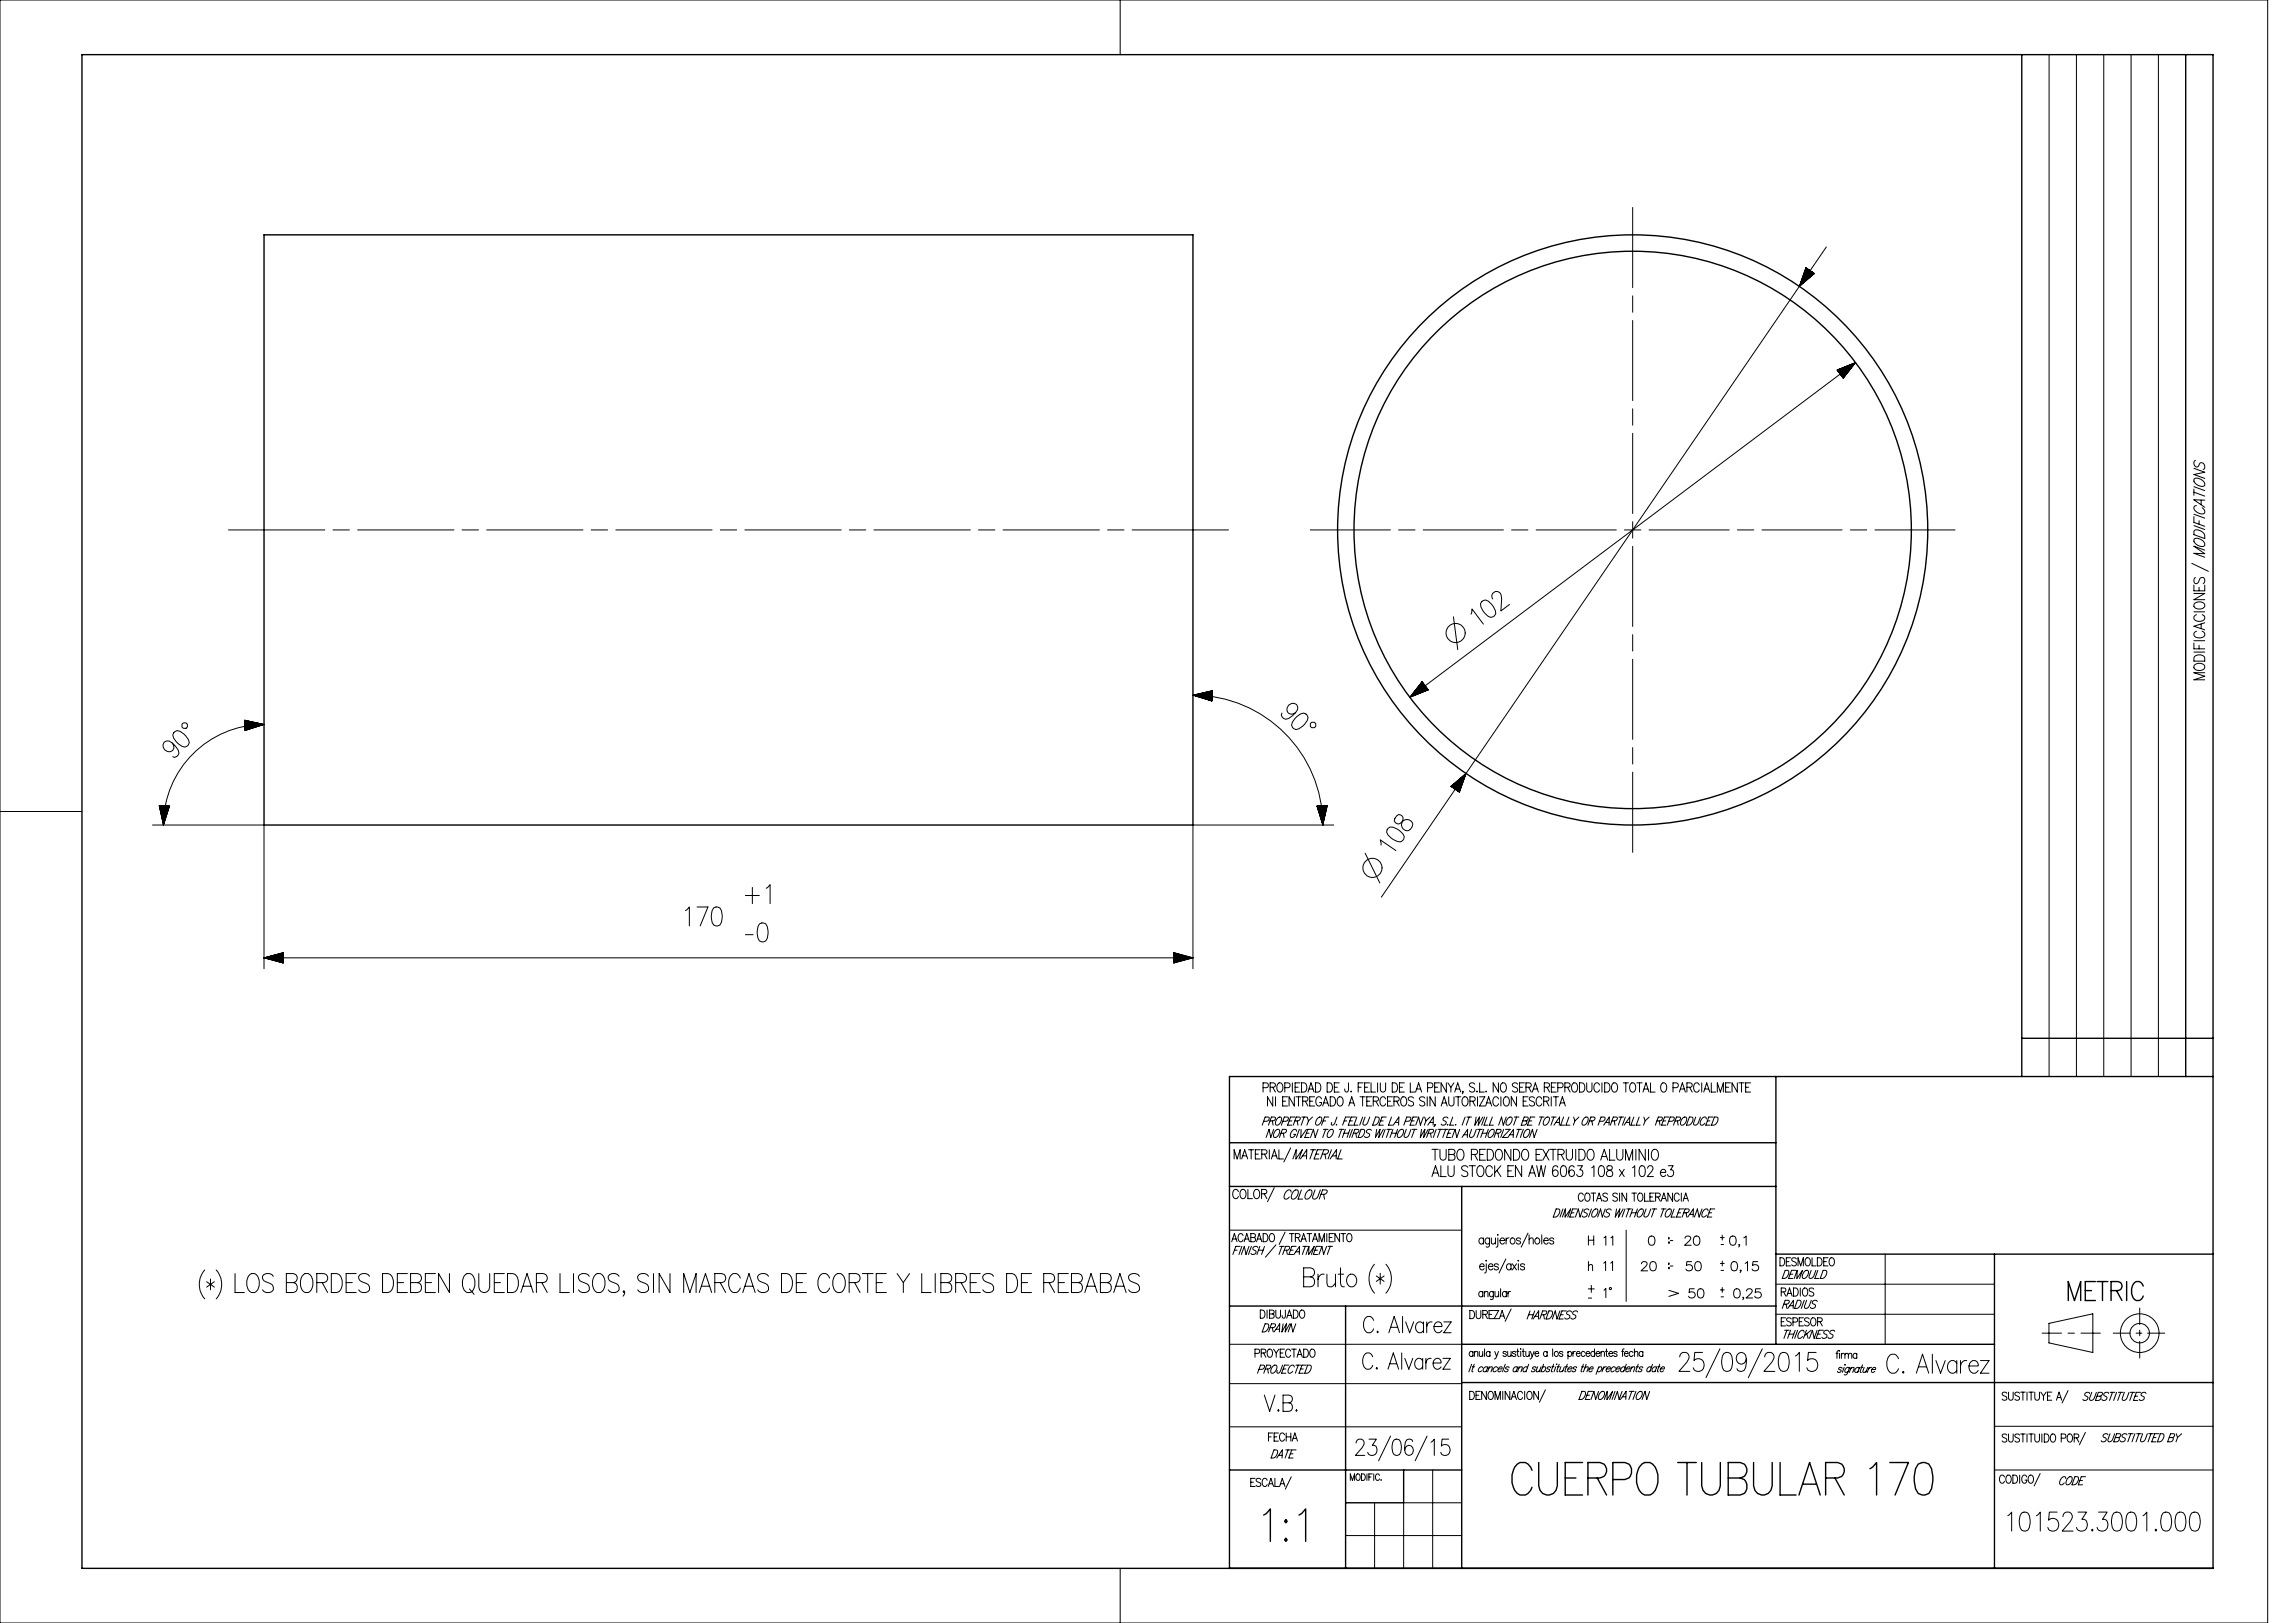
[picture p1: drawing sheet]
<svg xmlns="http://www.w3.org/2000/svg" width="420mm" height="297mm" viewBox="0 0 420 297" stroke-linecap="round" stroke-linejoin="round" font-family="sans-serif">
<g fill="none" stroke="#000" stroke-width=".18">
<path d="M0 0h415v297h-415zM205 0v10M375 10v187M380 10v187M385 10v187M390 10v187M395 10v187M298.8 38v14.6M298.8 54.1v3M298.8 58.6v14.7M330.5 49l1.5 1.1M330.5 49l-1.2 3.4"/>
<path d="M330.5 49v.1M330.6 49l-.2 .3M330.6 49.1l-.3 .4M330.6 49.1l-.3 .5M330.7 49.1l-.5 .7M330.7 49.2l-.6 .8M330.8 49.2l-.7 1M330.8 49.2l-.8 1.2M330.8 49.2l-.9 1.4M330.9 49.3l-1 1.4M330.9 49.3l-1.1 1.6M331 49.3l-1.3 1.8"/>
<path d="M331 49.4l-1.3 1.9M331.1 49.4l-1.5 2.1M331.1 49.4l-1.6 2.3M331.1 49.4l-1.6 2.5M331.2 49.5l-1.8 2.5M331.2 49.5l-1.8 2.7M331.3 49.5l-2 2.9M331.3 49.6l-1.9 2.7M331.4 49.6l-1.7 2.4M331.4 49.6l-1.5 2.3M331.5 49.7l-1.5 2.1M331.5 49.7l-1.3 1.9"/>
<path d="M331.6 49.7l-1.3 1.8M331.6 49.8l-1.1 1.6M331.6 49.8l-1 1.5M331.7 49.8l-.9 1.3M331.7 49.8l-.8 1.2M331.8 49.9l-.7 1M331.8 49.9l-.6 .9M331.9 49.9l-.5 .7M331.9 50l-.4 .5M331.9 50l-.2 .4M332 50l-.2 .2M332 50v.1"/>
<path d="M332 50.1l-2.7 2.3M334.2 45.2l-81.4 119M298.8 74.8v3M298.8 79.3v14.7M336.3 67.7h-.1M336.5 67.6l-.2 .2M336.7 67.5l-.4 .3M336.8 67.4l-.5 .4M337 67.4l-.7 .5M337.2 67.3l-.8 .6M337.4 67.2l-1 .8M337.4 69.1l-.1 .1"/>
<path d="M337.5 69l-.2 .1M337.6 67.2l-1.2 .8M337.6 68.8l-.3 .3M337.8 67.1l-1.3 .9M337.8 68.7l-.6 .4M337.9 68.5l-.7 .5M337.9 67l-1.4 1.1M338 68.4l-.8 .6M338.1 66.9l-1.6 1.2M338.1 68.2l-1 .7M338.2 68.1l-1.1 .8M338.3 66.9l-1.7 1.3"/>
<path d="M338.4 67.9l-1.3 1M338.5 66.8l-1.9 1.4M338.5 67.7l-1.5 1.1M338.6 67.6l-1.6 1.2M338.7 66.7l-2.1 1.5M338.7 67.4l-1.7 1.3M338.8 66.6l-2.1 1.7M338.8 67.3l-1.8 1.4M339 67.1l-2.1 1.6M339 66.6l-2.3 1.7M339.1 67l-2.2 1.6M339.2 66.8l-2.3 1.8"/>
<path d="M339.3 66.7l-2.5 1.8M339.4 66.4l-2.7 2M339.5 66.5l-2.7 2M339.6 66.4l-81.6 61.2M339.6 66.4l-3.4 1.3M339.6 66.4l-2.3 2.8-1.1-1.5M339.6 66.4l-2.8 2.1M41.8 97h17.6M60.9 97h3M65.4 97h17.7M84.6 97h3M89.1 97h17.6"/>
<path d="M108.2 97h3M112.7 97h17.6M131.8 97h3M136.3 97h17.6M155.4 97h3M159.9 97h17.7M179.1 97h3M183.6 97h17.6M202.7 97h3M207.2 97h17.6M239.8 97h14.7M256 97h3"/>
<path d="M260.5 97h14.6M276.6 97h3M281.1 97h14.7M297.3 97h3M298.8 95.5v3M298.8 100v14.6M301.8 97h14.7M318 97h3M322.5 97h14.6M338.6 97h3M343.1 97h14.7M401.5 89.5v1.1"/>
<path d="M401.5 94.5v1.1l2 .7M401.5 96.2l2 .7M401.5 94.1l2 .7M401.5 90.1l2 .7M401.5 89.1l2 .7M401.5 85.7l2 .7-2 .4 2 .8M401.6 98.6a1.43 1.43 0 0 1 1.9 1.2 1.32 1.32 0 0 1-2-.7zM401.6 97.1a1.43 1.43 0 0 1 1.9 1.5l-2-.8zM401.6 87.6a1.43 1.43 0 0 1 1.9 1.2 1.32 1.32 0 0 1-2-.7zM401.8 84.3a.63 .63 0 0 0-.3 .7 .63 .63 0 0 0 .8 .4l.3-.7a.66 .66 0 0 1 .8 .4 .66 .66 0 0 1-.2 .8M402 92.5l-.4 .1a.91 .91 0 0 0 .7 1.3 .94 .94 0 0 0 1.2-.1 .9 .9 0 0 0-.5-.9M402.4 95.3v.6"/>
<path d="M402.8 91.5v.8M403.5 91.5h-2l2 1.3M266 112.9l.8 6M269.2 112.4l.2-1 2.1 2.8M271.2 110.1l.6-.3a3 3 0 0 1 1.9 2.5l-.4 .6-.5 .1a3 3 0 0 1-1.9-2.5zM273.2 109.6a.85 .85 0 0 1 0-1l.4-.3a.88 .88 0 0 1 1.1 .8v2.7l1.6-1.2M298.8 116.1v3M401.1 103.1l3 1.5M401.5 119.3h2M401.5 117.7v1h2M401.5 107.1v1h2v-1M401.5 117.2h2"/>
<path d="M401.5 112h2M401.5 108.6h2l-2 1.1h2M401.6 110.5a1.26 1.26 0 0 1 1.9 .1 .94 .94 0 0 1-1.5 .8 .58 .58 0 0 1-.4-.9zM401.8 105.7a.61 .61 0 0 0-.3 .6 .61 .61 0 0 0 .5 .5l.3-.2 .2-.6a.49 .49 0 0 1 .5-.3 .49 .49 0 0 1 .5 .4l-.1 .5-.2 .2M402 115.5a.63 .63 0 0 0-.5 .8 .63 .63 0 0 0 .8 .4 .88 .88 0 0 0 1.2-.8l-.5-.4M402 112.5a.63 .63 0 0 0-.5 .7 .63 .63 0 0 0 .8 .5 .88 .88 0 0 0 1.2-.8l-.5-.4M402.4 107.5v.6M402.4 118.1v.6M402.8 114.2v.8M403.5 114l-2 .6 2 .7M403.5 100.7l-2-.7 2 1.3h-2l2 .7M31.5 136a.94 .94 0 0 1 0 1.4 .94 .94 0 0 1-1.4-.2 .9 .9 0 0 1-.2-1.2 .9 .9 0 0 1 1.1-.4 3.6 3.6 0 0 1 1.8 2.2 .81 .81 0 0 1-1.2 .7"/>
<path d="M31.8 134.1l.6-.4a3 3 0 0 1 2.2 2.2l-.1 .4-.7 .4a3 3 0 0 1-2.2-2.2zM33.3 132.5l.3-.2h.4l.3 .2v.5l-.3 .3h-.4l-.3-.3zM44.8 131.8l3.5 .8M44.8 131.8l.1 1.9 3.4-1.1M44.9 131.8h-.1M45 133.6h-.1M45.1 131.9h-.3M45.1 133.6h-.2M45.2 131.9h-.4M45.3 133.5h-.4M45.4 131.9l-.6 .1M45.5 133.5h-.6"/>
<path d="M45.6 132h-.8M45.7 133.4h-.8M45.8 132l-1 .1M45.9 133.3l-1 .1M46 132.1h-1.2M46.1 133.3h-1.2M46.2 132.1l-1.4 .1M46.3 133.2l-1.5 .1M46.4 132.2h-1.6M46.4 133.2h-1.6M46.6 132.2l-1.8 .1M46.6 133.1l-1.8 .1"/>
<path d="M46.8 132.2l-2 .1M46.8 133l-2 .1M47 132.3l-2.2 .1M47 133l-2.2 .1M47.2 132.3l-2.4 .1M47.2 132.9l-2.4 .1M47.4 132.4l-2.6 .1M47.4 132.9l-2.6 .1M47.6 132.4l-2.8 .1M47.6 132.8l-2.8 .1M47.7 132.4l-2.9 .2M47.8 132.7l-3 .2"/>
<path d="M47.9 132.5l-3.1 .1M47.9 132.7l-3.1 .1M48.1 132.5l-3.3 .2M48.1 132.6l-3.3 .2M48.3 132.6a18.4 18.4 0 0 0-18.4 18.4M48.3 132.6l-3.5 .1M218.3 127.2a23.8 23.8 0 0 1 23.8 23.8M218.3 127.2l3.5 .1M218.5 127.3l3.3 .1M218.5 127.2l3.3 .1M218.7 127.3l3.1 .1M218.7 127.1l3.1 .1"/>
<path d="M218.9 127.4l2.9 .1M218.9 127.1l2.9 .1M219.1 127.4l2.7 .1M219.1 127l2.7 .1M219.3 127.5l2.5 .1M219.3 127l2.5 .1M219.4 127.6h2.4M219.5 126.9l2.3 .1M219.6 127.6l2.2 .1M219.7 126.9l2.1 .1M219.8 127.7h2M219.8 126.9h2"/>
<path d="M220 127.7l1.8 .1M220 126.8l1.8 .1M220.2 127.8h1.6M220.2 126.8h1.6M220.4 127.8l1.4 .1M220.4 126.7l1.4 .1M220.6 127.9l1.2 .1M220.6 126.7h1.2M220.8 128h1M220.8 126.6l1 .1M220.9 128l.9 .1M221 126.6h.8"/>
<path d="M221.1 128.1h.7M221.2 126.6h.6M221.3 128.1l.5 .1M221.4 126.5h.4M221.5 128.2h.3M221.6 126.5h.2M221.7 128.3h.1M221.8 126.4h.1M221.8 126.4v1.9l-3.5-1.1M221.8 126.4l-3.5 .8M237.1 130.4a.94 .94 0 0 1-1.4 0 .94 .94 0 0 1 .2-1.4 .9 .9 0 0 1 1.1-.2 .9 .9 0 0 1 .5 1 3.6 3.6 0 0 1-2.2 1.8 .81 .81 0 0 1-.7-1.1M237.3 131.1l.7-.5 .6-.1 .6 .4 .2 .4a3 3 0 0 1-2.2 2.2l-.4-.2-.4-.6 .1-.5z"/>
<path d="M239.8 132.4l.2-.2h.5l.3 .2v.5l-.3 .3h-.5l-.2-.3zM260.3 124.8h-.1M260.3 124.8l-.2 .2M260.3 124.8l-.4 .3M260.3 124.9l-.5 .4M260.4 124.9l-.7 .5M260.4 125l-.8 .6M260.4 125l-.9 .7M260.5 125.1l-1.2 .8M260.5 125.1l-1.3 1M260.5 125.1l-1.4 1.1M260.6 125.2l-1.6 1.2"/>
<path d="M260.6 125.2l-1.7 1.3M260.6 125.3l-1.9 1.4M260.7 125.3l-2.1 1.5M260.7 125.3l-2.2 1.7M260.7 125.4l-2.3 1.7M260.7 125.4l-2.4 1.9M260.8 125.5l-2.7 1.9M260.8 125.5l-2.8 2.1M260.9 125.6l-2.5 1.9M260.9 125.6l-2.3 1.8M260.9 125.7l-2.2 1.6M261 125.7l-2.1 1.5"/>
<path d="M261 125.7l-1.9 1.5M261 125.8l-1.7 1.3M261.1 125.8l-1.6 1.2M261.1 125.9l-1.5 1M261.1 125.9l-1.3 1M261.1 125.9l-1.1 .9M261.2 126l-1 .7M261.2 126l-.8 .6M261.2 126.1l-.6 .5M261.3 126.1l-.6 .4M261.3 126.1l-.4 .3M261.3 126.2l-.2 .2"/>
<path d="M261.4 126.2l-.1 .1M261.4 126.2l-3.4 1.4M261.4 126.2l-1.2-1.5-2.2 2.9M298.8 120.6v14.7M298.8 136.8v3M401.6 121.7a1.26 1.26 0 0 1 1.9 .2 .94 .94 0 0 1-1.5 .7 .58 .58 0 0 1-.4-.9zM401.6 120.2a1.19 1.19 0 0 1 1.9 .2v.6h-2zM403.5 123.1h-2l2 .7-2 .6h2M0 148.5h15M27.9 151h20.4v26.3M29.1 147.4l1.9 .1-1.1 3.5M29.1 147.4l.8 3.6"/>
<path d="M29.2 147.4v.1M29.2 147.4v.3M29.3 147.4l-.1 .5M29.3 147.4v.7M29.4 147.4l-.1 .9M29.4 147.4v1.1M29.5 147.5l-.1 1.2M29.5 147.5v1.4M29.6 147.5l-.1 1.6M29.6 147.5l-.1 1.7M29.7 147.5l-.1 1.9M29.7 147.5l-.1 2.1"/>
<path d="M29.8 147.5l-.1 2.3M29.8 147.5l-.1 2.5M29.9 147.5l-.2 2.7M29.9 147.5l-.1 2.9M30 147.5l-.2 3.1M30 147.5l-.1 3.3M30.1 147.5l-.2 3.5M30.1 147.5l-.1 3.3M30.2 147.5l-.2 3.1M30.2 147.5l-.1 2.9M30.3 147.5l-.1 2.7M30.3 147.5l-.1 2.5"/>
<path d="M30.4 147.5l-.1 2.4M30.4 147.5l-.1 2.2M30.5 147.5l-.1 2M30.5 147.5l-.1 1.8M30.6 147.5l-.1 1.6M30.6 147.5v1.4M30.7 147.5l-.1 1.2M30.7 147.5v1M30.8 147.5l-.1 .9M30.8 147.5v.7M30.9 147.5v.5M30.9 147.5v.3"/>
<path d="M31 147.5v.1M241 147.5l1.9-.1-.8 3.6M241 147.5l1.1 3.5M241 147.5v.1M241.1 147.5v.3M241.1 147.5l.1 .5M241.2 147.5v.7M241.2 147.5l.1 .8M241.3 147.5v1M241.3 147.5l.1 1.2M241.4 147.5v1.4M241.4 147.5l.1 1.6"/>
<path d="M241.5 147.5l.1 1.8M241.5 147.5l.1 2M241.6 147.5l.1 2.2M241.6 147.5l.1 2.3M241.7 147.5l.1 2.5M241.7 147.5l.1 2.7M241.8 147.5l.1 2.9M241.8 147.5l.2 3.1M241.9 147.5l.1 3.3M242 147.5l.1 3.5M242 147.5l.1 3.3M242.1 147.5l.1 3.1"/>
<path d="M242.1 147.5l.1 2.9M242.2 147.5l.1 2.7M242.2 147.5l.1 2.5M242.3 147.5v2.3M242.3 147.5l.1 2.1M242.4 147.5v1.9M242.4 147.5l.1 1.8M242.5 147.5v1.6M242.5 147.5l.1 1.4M242.6 147.5v1.2M242.6 147.5v1M242.7 147.5v.8"/>
<path d="M242.7 147.4v.7M242.8 147.4v.5M242.8 147.4v.3M242.9 147.4v.1M244.1 151h-25.8v26.3M249.8 156.1l2.7 5.5M252.7 154.6l-.1-.9 2.9 1.9M254 151.6l.4-.3a3 3 0 0 1 2.6 1.8l-.3 .7-.4 .2a3 3 0 0 1-2.5-1.7zM255.6 149.3l-.3 .5-.1 .4a.75 .75 0 0 0 1.1 .4 1.32 1.32 0 0 1 2-.3 1.05 1.05 0 0 1-.7 1.7 1.05 1.05 0 0 1-1-1.5l.2-.6a.75 .75 0 0 0-.8-.8zM265.6 143.8v.1M265.8 143.7l-.2 .2M265.9 143.6l-.3 .4"/>
<path d="M266.1 143.5l-.4 .5M266.2 143.3l-.5 .7M266.4 143.2l-.6 .9M266.5 143.1l-.7 1M266.7 142.9l-.8 1.2M266.8 142.8l-.9 1.3M267 142.7l-1.1 1.5M267.1 144.9h.1M267.2 142.4l-1.2 1.8 1.1-1.6M267.2 144.5l-.2 .4 .2-.2M267.3 144.3l-.4 .6M267.4 144.1l-.5 .7"/>
<path d="M267.4 142.3l-1.3 2M267.4 143.9l-.5 .9M267.5 143.8l-.7 1M267.5 142.2l-1.4 2.1M267.6 143.6l-.8 1.1M267.6 143.4l-.9 1.3M267.7 142l-1.6 2.3M267.7 143.2l-1 1.5M267.8 143l-1.1 1.7M267.8 142.8l-1.2 1.8M267.8 141.9l-1.6 2.4M267.9 142.6l-1.3 2"/>
<path d="M268 142.5l-1.5 2.1M268 141.8l-1.8 2.6M268 142.3l-1.5 2.2M268.1 142.1l-1.7 2.4M268.2 141.9l-1.8 2.6M268.2 141.7l-1.8 2.8M268.3 141.5l-2.8 2.4M268.3 141.5l-1.2 3.5-1.6-1.1M268.3 141.5l-2 2.9M298.8 141.3v14.7M48.3 175.3h170M48.5 175.2h3.3"/>
<path d="M48.5 175.3h3.3M48.7 175.2h3.1M48.7 175.4h3.1M48.9 175.1h2.9M48.9 175.4h2.9M49.1 175.1h2.7M49.1 175.5h2.7M49.3 175h2.5M49.3 175.5h2.5M49.5 175h2.3M49.5 175.6h2.3M49.6 174.9h2.2"/>
<path d="M49.6 175.6h2.2M49.8 174.9h2M49.8 175.7h2M50 174.8h1.8M50 175.7h1.8M50.2 174.8h1.6M50.2 175.8h1.6M50.4 174.7h1.4M50.4 175.8h1.4M50.6 174.7h1.2M50.6 175.9h1.2M50.8 174.6h1"/>
<path d="M50.8 175.9h1M51 176h.8M51 174.6h.8M51.2 176h.6M51.2 174.5h.6M51.4 176.1h.4M51.4 174.5h.4M51.5 176.1h.3M51.5 174.4h.3M51.7 176.2h.1M51.7 174.4h.1M51.8 174.3v1.9l-3.5-.9"/>
<path d="M51.8 174.3l-3.5 1M125.4 166.6l.8-.6v3.4M127.6 166h2l-1.5 3.4M130.6 166.1l.4-.1 .7 .1a3 3 0 0 1 0 3.2l-.4 .1-.7-.1a3 3 0 0 1 0-3.2zM136.4 163.9h2.6M136.4 171h1.4M137.7 162.4v3M139 169.1l.4-.2 .7 .2a3 3 0 0 1 0 3.1l-.4 .2-.7-.2a3 3 0 0 1 0-3.1zM140.2 162.6l.7-.7v3.5M214.8 174.6h1.1M214.8 174.7h1.2M214.8 174.7h1.4"/>
<path d="M214.8 174.8h1.6M214.8 174.8h1.8M214.8 174.9h2M214.8 174.9h2.2M214.8 175h2.4M214.8 175h2.6M214.8 175.1h2.8M214.8 175.1h2.9M214.8 175.2h3.1M214.8 175.2h3.3M214.8 176.2h.1M214.8 176.1h.3"/>
<path d="M214.8 176.1h.5M214.8 176h.7M214.8 176h.9M214.8 175.9h1.1M214.8 175.9h1.2M214.8 175.8h1.4M214.8 175.8h1.6M214.8 175.7h1.8M214.8 175.7h2M214.8 175.6h2.2M214.8 175.6h2.4M214.8 175.5h2.6"/>
<path d="M214.8 175.5h2.8M214.8 175.4h2.9M214.8 175.4h3.1M214.8 175.3h3.3M214.8 174.4h.1M214.8 174.4h.3M214.8 174.5h.5M214.8 174.5h.7M214.8 174.6h.9M214.8 174.3l3.5 1M214.8 174.3v1.9l3.5-.9M231.1 199h.7a.45 .45 0 0 0 .3-.4 .45 .45 0 0 0-.3-.4h-.7v1.6"/>
<path d="M232.4 199l.9-.1 .1-.3-.1-.3-.2-.1h-.7v1.6M232.9 199l.5 .8M233.9 198.2h.2a.9 .9 0 0 1 .7 .6 .9 .9 0 0 1-.3 1h-.1a.9 .9 0 0 1-.8-.6 .9 .9 0 0 1 .3-1zM235.1 199h.6a.45 .45 0 0 0 .4-.4 .45 .45 0 0 0-.4-.4h-.6v1.6M236.5 198.2v1.6M237 199h.6M237.9 198.2h-.9v1.6h.9M238.2 198.2a.9 .9 0 0 1 1 .5 .9 .9 0 0 1-.3 1.1h-.7zM239.4 199.8l.5-1.6 .6 1.6M239.6 199.3h.7M240.8 198.2a.9 .9 0 0 1 .9 .5 .9 .9 0 0 1-.3 1.1h-.6zM242.9 198.2a.9 .9 0 0 1 .9 .5 .9 .9 0 0 1-.2 1.1h-.7z"/>
<path d="M244.2 199h.5M245.1 198.2h-.9v1.6h.9M246.8 198.2l-.1 1.5-.2 .1h-.3l-.1-.5M247.3 199.7v.1zM248.6 199h.5M249.5 198.2h-.9v1.6M249.7 199h.6M250.6 198.2h-.9v1.6h.9M250.9 198.2v1.6h.8M252.1 198.2v1.6M252.6 198.2v1.2a.48 .48 0 0 0 .5 .4 .48 .48 0 0 0 .5-.4v-1.2M254.8 198.2a.9 .9 0 0 1 1 .5 .9 .9 0 0 1-.3 1.1h-.7z"/>
<path d="M256.1 199h.6M257 198.2h-.9v1.6h.9M258.1 198.2v1.6h.8M259.1 199.8l.5-1.6 .6 1.6M259.3 199.3h.7M261.3 199h.6a.45 .45 0 0 0 .3-.4 .45 .45 0 0 0-.3-.4h-.6v1.6M262.5 199h.6M263.4 198.2h-.9v1.6h.9M264.7 198.2v1.6l-1-1.6v1.6M265 198.2l.5 .8v.8M266.1 198.2l-.6 .8M266.2 199.8l.6-1.6 .5 1.6"/>
<path d="M266.4 199.3h.7M267.8 199.8h-.2h.2l-.2 .4M269.9 198.4a.52 .52 0 0 0-.6-.3 .52 .52 0 0 0-.4 .5l.2 .2 .6 .3a.41 .41 0 0 1 .2 .4 .41 .41 0 0 1-.4 .3h-.4l-.2-.2M270.3 199.7v.1zM270.8 198.2v1.6h.8M272 199.7v.1zM274.2 198.2v1.6l-.9-1.6v1.6M274.8 198.2h.2a.9 .9 0 0 1 .7 .6 .9 .9 0 0 1-.3 1h-.1a.9 .9 0 0 1-.8-.6 .9 .9 0 0 1 .3-1zM277.7 198.4a.52 .52 0 0 0-.5-.3 .52 .52 0 0 0-.4 .5l.1 .2 .7 .3a.41 .41 0 0 1 .1 .4 .41 .41 0 0 1-.3 .3h-.5l-.1-.2M278.1 199h.5M279 198.2h-.9v1.6h.9M279.3 199l.8-.1 .1-.3v-.3l-.3-.1h-.6v1.6"/>
<path d="M279.7 199l.5 .8M280.4 199.8l.6-1.6 .5 1.6M280.6 199.3h.7M282.6 199l.8-.1 .2-.3-.1-.3-.3-.1h-.6v1.6M283.1 199l.5 .8M283.9 199h.6M284.8 198.2h-.9v1.6h.9M285.1 199h.6a.45 .45 0 0 0 .4-.4 .45 .45 0 0 0-.4-.4h-.6v1.6M286.4 199l.8-.1 .1-.3v-.3l-.3-.1h-.6v1.6M286.9 199l.4 .8M287.9 198.2h.1a.9 .9 0 0 1 .8 .6 .9 .9 0 0 1-.4 1h-.1a.9 .9 0 0 1-.7-.6 .9 .9 0 0 1 .3-1zM289.1 198.2a.9 .9 0 0 1 .9 .5 .9 .9 0 0 1-.2 1.1h-.7z"/>
<path d="M290.4 198.2v1.2a.48 .48 0 0 0 .5 .4 .48 .48 0 0 0 .4-.4v-1.2M292.7 198.6a.53 .53 0 0 0-.6-.4 .53 .53 0 0 0-.4 .6v.4a.53 .53 0 0 0 .4 .6 .53 .53 0 0 0 .6-.4M293.2 198.2v1.6M293.7 198.2a.9 .9 0 0 1 .9 .5 .9 .9 0 0 1-.2 1.1h-.7zM295.2 198.2h.1a.9 .9 0 0 1 .8 .6 .9 .9 0 0 1-.4 1h-.1a.9 .9 0 0 1-.7-.6 .9 .9 0 0 1 .3-1zM297.1 198.2h.9M297.5 198.2v1.6M298.5 198.2h.1a.9 .9 0 0 1 .8 .6 .9 .9 0 0 1-.3 1h-.2a.9 .9 0 0 1-.7-.6 .9 .9 0 0 1 .3-1zM299.6 198.2h.9M300 198.2v1.6M300.7 199.8l.5-1.6 .6 1.6M300.9 199.3h.7"/>
<path d="M302.1 198.2v1.6h.8M304.2 198.2h.1a.9 .9 0 0 1 .8 .6 .9 .9 0 0 1-.4 1h-.1a.9 .9 0 0 1-.7-.6 .9 .9 0 0 1 .3-1zM306.2 199h.6a.45 .45 0 0 0 .4-.4 .45 .45 0 0 0-.4-.4h-.6v1.6M307.3 199.8l.6-1.6 .5 1.6M307.5 199.3h.7M308.7 199l.8-.1 .2-.3-.1-.3-.3-.1h-.6v1.6M309.2 199l.5 .8M311 198.6a.53 .53 0 0 0-.7-.4 .53 .53 0 0 0-.4 .6v.4a.53 .53 0 0 0 .4 .6 .53 .53 0 0 0 .7-.4M311.4 198.2v1.6M311.8 199.8l.5-1.6 .6 1.6M312 199.3h.7M313.2 198.2v1.6h.8"/>
<path d="M314.3 199.8v-1.6l.5 1.6 .6-1.6v1.6M315.8 199h.5M316.7 198.2h-.9v1.6h.9M317.9 198.2v1.6l-.9-1.6v1.6M318.2 198.2h1M318.7 198.2v1.6M319.5 199h.5M320.4 198.2h-.9v1.6h.9M225.9 212.1v-1.7l.5 1.7 .6-1.7v1.7M226.6 218.1a.53 .53 0 0 0-.6-.4 .53 .53 0 0 0-.4 .6v.4a.53 .53 0 0 0 .4 .6 .53 .53 0 0 0 .6-.4M227.2 217.7h.1a.9 .9 0 0 1 .8 .6 .9 .9 0 0 1-.3 1h-.2a.9 .9 0 0 1-.7-.6 .9 .9 0 0 1 .3-1zM227.2 212.1l.6-1.7 .5 1.7"/>
<path d="M227.4 211.5h.7M228.4 217.7v1.6h.8M228.5 210.4h1M229 210.4v1.7M229.7 217.7h.1a.9 .9 0 0 1 .8 .6 .9 .9 0 0 1-.3 1h-.2a.9 .9 0 0 1-.7-.6 .9 .9 0 0 1 .3-1zM229.7 211.2h.6M230.6 210.4h-.9v1.7h.9M230.9 218.5l.8-.1 .1-.3v-.3l-.3-.1h-.6v1.6M230.9 211.2l.8-.1 .2-.2-.1-.3-.3-.2h-.6v1.7M231.2 205.2l.8-.1 .3-.4-.1-.2-.7-.1-.5 1.5M231.4 218.5l.4 .8M231.4 211.2l.5 .9"/>
<path d="M232.3 210.4v1.7M232.4 205.1h.8l.2-.4v-.2l-.7-.1-.6 1.5M232.7 212.1l.5-1.7 .6 1.7M232.8 205.1l.2 .8M232.9 211.5h.7M232.9 200.7v1.7l-.9-1.7v1.7M233.1 206.7l-.5 1.5-.4-1.5-.5 1.5M233.2 217.3l-1.2 2.6M233.4 200.7v1.7M233.4 206.9a.42 .42 0 0 1 .8 0 1.11 1.11 0 0 1-1 1.3l-.1-.3v-.3zM233.8 204.6a.42 .42 0 0 1 .7 0 1.11 1.11 0 0 1-.9 1.3l-.2-.2v-.4zM234 210.4v1.7h.9"/>
<path d="M234.4 207.4l.8-.1 .2-.4v-.2h-.7l-.6 1.5M234.7 201.5h.6M234.8 205.2l.7-.1 .2-.2v-.4l-.7-.1-.5 1.5M234.9 207.4l.1 .8M235.6 200.7h-.9v1.7h.9M235.9 205.1h.5M236.2 210.1l-1.2 2.5M236.3 218.1l-.1-.3a1.07 1.07 0 0 0-1.2 1.4l.1 .2a.6 .6 0 0 0 .9-.4M236.6 212.1l.6-1.7v1.7l1.1-1.7-.6 1.7M236.8 218a.47 .47 0 0 1 .8 0 1.26 1.26 0 0 1-1.1 1.4l-.2-.2v-.4zM236.9 200.7v1.7l-1-1.7v1.7M237 205.1h.7l.3-.4-.1-.2-.7-.1-.5 1.5"/>
<path d="M237 204.4h-.8l-.6 1.5h.8M237.2 200.7h.9M237.3 207l-.1-.3a.94 .94 0 0 0-1.1 1.2l.1 .2a.61 .61 0 0 0 .9-.5h-.3M237.4 205.1l.1 .8M237.6 200.7v1.7M237.8 206.7l-.6 1.5M238 212.1l1.2-1.7-.1 1.7M238.1 206.7v1.5l1-1.5M238.2 217.7l-.6 1.7h.8M238.2 204.4h.9M238.4 201.5l.8-.1 .2-.2-.1-.3-.3-.2h-.6v1.7M238.4 211.5h.7"/>
<path d="M238.7 204.4l-.6 1.5M238.9 201.5l.5 .9M239.1 207.4h.5M239.2 204.4l.3 .7-.3 .8M239.3 218a.47 .47 0 0 1 .8 0 1.26 1.26 0 0 1-1.1 1.4l-.2-.2v-.4zM239.7 201.5h.5M239.9 210.4h.9M240.1 206.7h-.8l-.5 1.5h.8M240.2 204.4l-.7 .7M240.3 210.4l-.6 1.7M240.6 200.7h-.9v1.7h.9M240.7 217.7l-.5 1.3 .1 .4a.62 .62 0 0 0 .9-.4l.4-1.3"/>
<path d="M240.8 211.2h.6M241.2 204.6a.42 .42 0 0 1 .7 0 1.11 1.11 0 0 1-1 1.3l-.1-.2v-.4zM241.2 206.7l-.5 1.5-.3-1.5-.6 1.5M241.7 218.5h.9l.2-.3v-.4l-.8-.1-.6 1.7M241.8 201.1a.53 .53 0 0 0-.6-.4 .53 .53 0 0 0-.4 .7v.4a.53 .53 0 0 0 .5 .6 .53 .53 0 0 0 .5-.6h-.3M242 211.2l.8-.1 .3-.4v-.2l-.8-.1-.6 1.7M242 210.4h-.9l-.6 1.7h.9M242.1 202.4l.5-1.7 .6 1.7M242.1 205.1h.5M242.2 206.7h.8M242.2 218.5l.2 .9M242.3 201.8h.7"/>
<path d="M242.5 211.2l.1 .9M242.6 206.7l-.5 1.5M243.2 204.4h-.8l-.6 1.5M243.3 206.9a.42 .42 0 0 1 .7 0 1.11 1.11 0 0 1-.9 1.3l-.2-.3v-.3zM243.4 212.1l1.2-1.7-.1 1.7M243.4 200.7a.9 .9 0 0 1 1 .5 .9 .9 0 0 1-.3 1.1l-.7 .1zM243.7 210.4l-.7 1.7M243.8 211.5h.7M244.5 205.8h.1zM244.7 204.4l-.6 1.4-.2 .1-.2-.1v-.4M245 200.8l.1-.1a.9 .9 0 0 1 .7 .7 .9 .9 0 0 1-.3 .9l-.1 .1a.9 .9 0 0 1-.8-.7 .9 .9 0 0 1 .4-.9zM245.1 206.7h.9"/>
<path d="M245.4 210.4l-.6 1.7h.8M245.5 206.7l-.5 1.5M245.9 207.4h.9M246 205.1h.5M246.2 206.7l-.5 1.5M246.8 202.4l.6-1.7 .5 1.7M247 205.1h.5M247 201.8h.7M247 204.4h-.8l-.5 1.5M247.1 206.7l-.6 1.5M247.5 206.7l-.5 1.5M247.7 207.4l.7-.1 .3-.4-.1-.2h-.7l-.5 1.5"/>
<path d="M248.1 204.4h-.8l-.6 1.5h.8M248.1 207.4l.2 .8M248.3 204.4l-.5 1.5h.7M248.9 200.7h1M249.1 206.7h.4a.91 .91 0 0 1-.5 1.5h-.5zM249.4 200.7v1.7M249.4 204.4l-.6 1.5M249.8 204.4l-.4 1.1v.2l.2 .2 .5-.2 .6-1.3M250.1 201.5h.6M251 206.9a.44 .44 0 0 0-.6-.2 .44 .44 0 0 0-.2 .6l.3 .1a.47 .47 0 0 1-.1 .7 .47 .47 0 0 1-.7-.2M251 200.7h-.9v1.7h.9M251.3 201.5l.8-.1 .2-.2-.1-.3-.3-.2h-.6v1.7"/>
<path d="M251.7 204.4h.5a.91 .91 0 0 1-.6 1.5h-.4zM251.8 201.5l.5 .9M251.9 206.7l-.2 1.5 .9-1.5-.3 1.5 .9-1.5M252.6 205.1h.5M253.5 206.7l-.5 1.5M253.6 201.1a.53 .53 0 0 0-.7-.4 .53 .53 0 0 0-.4 .7v.4a.53 .53 0 0 0 .4 .6 .53 .53 0 0 0 .7-.4M253.7 204.4h-.8l-.5 1.5h.8M253.8 206.7h.9M253.9 201.5h.6M254.2 206.7l-.5 1.5M254.7 204.4l-.6 1.5h.7M254.7 207.4h.8"/>
<path d="M254.8 200.7h-.9v1.7h.9M254.9 206.7l-.5 1.5M255 205.9l1-1.5-.1 1.5M255.1 201.5l.8-.1 .2-.2-.1-.3-.3-.2h-.6v1.7M255.3 205.4h.6M255.6 201.5l.5 .9M255.8 206.7l-.6 1.5M256.1 206.9a.42 .42 0 0 1 .8 0 1.11 1.11 0 0 1-1 1.3l-.2-.3v-.3zM256.6 200.8l.1-.1a.9 .9 0 0 1 .8 .7 .9 .9 0 0 1-.3 .9l-.2 .1a.9 .9 0 0 1-.7-.7 .9 .9 0 0 1 .3-.9zM257.2 205.2l.7-.1 .2-.2 .1-.4-.8-.1-.5 1.5M257.4 206.7l-.4 1v.2l.2 .3 .5-.3 .5-1.2M258.3 205.1h.5"/>
<path d="M258.5 206.7h.8M258.7 200.9a.52 .52 0 0 0-.6-.2 .52 .52 0 0 0-.4 .4l.2 .3 .7 .3a.41 .41 0 0 1 .1 .4 .41 .41 0 0 1-.4 .3l-.4-.1-.2-.1M258.9 206.7l-.6 1.5M259.4 204.4h-.8l-.6 1.5h.8M260.2 206.7l-.3 1.5 .9-1.5-.3 1.5 .9-1.5M260.5 204.4l-.6 1.5-.3-1.5-.5 1.5M260.7 204.4l.3 .7-.3 .8M260.7 200.9a.52 .52 0 0 0-.5-.2 .52 .52 0 0 0-.4 .4l.1 .3 .7 .3a.41 .41 0 0 1 .1 .4 .41 .41 0 0 1-.3 .3l-.5-.1-.1-.1M261.2 200.7v1.7M261.3 205.9l1-1.5v1.5M261.4 207.4l.7-.1 .2-.2v-.4h-.7l-.5 1.5M261.7 205.4h.6"/>
<path d="M261.7 204.4l-.7 .7M261.8 207.4l.1 .8M262.1 210.3h1.1M262.1 215.3l.6-2 .7 2M262.3 214.6h.8M262.6 210.3v2M262.7 200.7v1.7l-1-1.7v1.7M262.7 205.8h-.2h.2l-.3 .4M262.8 206.7l-.5 1.5M263.2 206.7h.8M263.5 210.3v1.4a.57 .57 0 0 0 .6 .6 .57 .57 0 0 0 .6-.6v-1.4M263.6 206.7l-.5 1.5"/>
<path d="M263.7 213.3v2h1M263.7 202.4l.6-1.7 .5 1.7M264 201.8h.6M264.2 206.7h.8M264.6 206.7l-.6 1.5M264.9 205.8h.1zM265 204.6a.44 .44 0 0 0-.6-.2 .44 .44 0 0 0-.2 .7l.3 .1a.47 .47 0 0 1-.1 .7 .47 .47 0 0 1-.7-.2M265 213.3v1.4a.57 .57 0 0 0 .6 .6 .57 .57 0 0 0 .5-.6v-1.4M265 207.4h.5M265.1 200.7v1.2a.48 .48 0 0 0 .5 .5 .48 .48 0 0 0 .5-.5v-1.2M265.1 211.3h.8a.53 .53 0 0 1 .4 .5 .53 .53 0 0 1-.4 .5h-.8v-2h.8a.48 .48 0 0 1 .4 .5 .48 .48 0 0 1-.4 .5M265.9 204.4l-.6 1.5h.7"/>
<path d="M266 206.7h-.8l-.5 1.5h.8M266.3 205.8h.1zM266.4 200.7h.9M266.9 200.7v1.7M266.9 210.4l.2-.1a.94 .94 0 0 1 .7 1.5 .63 .63 0 0 1-.7 .5 .63 .63 0 0 1-.5-.8 1.31 1.31 0 0 1 .3-1.1zM267.1 206.7l-.5 1.5-.3-1.5-.6 1.5M267.6 208.2l1-1.5-.1 1.5M267.8 200.8l.2-.1a.9 .9 0 0 1 .7 .7 .9 .9 0 0 1-.3 .9l-.2 .1a.9 .9 0 0 1-.7-.7 .9 .9 0 0 1 .3-.9zM267.9 207.7h.6M268.1 204.4l-.5 1.5M268.4 204.4h.9M268.6 213.6a.61 .61 0 0 0-.6-.3 .61 .61 0 0 0-.5 .5l.1 .3 .7 .3a.49 .49 0 0 1 .3 .5 .49 .49 0 0 1-.4 .4l-.6-.1-.1-.2"/>
<path d="M268.9 204.4l-.6 1.5M268.9 213.3h1.1M269 201.5l.8-.1 .2-.2-.1-.3-.3-.2h-.6v1.7M269.3 211.3h.7a.48 .48 0 0 0 .4-.5 .48 .48 0 0 0-.4-.5h-.7v2M269.3 206.7l-.4 1v.2l.2 .3 .5-.3 .6-1.2M269.4 213.3v2M269.5 201.5l.5 .9M269.8 211.3l.6 1M270.1 204.4l-.2 1.5 .9-1.5-.3 1.5 .9-1.5M270.4 200.7v1.7M270.4 206.7h.9M270.6 213.4l.2-.1a.94 .94 0 0 1 .7 1.5 .63 .63 0 0 1-.8 .5 .63 .63 0 0 1-.4-.8 1.31 1.31 0 0 1 .3-1.1z"/>
<path d="M270.8 200.7h.9l-.9 1.7h.9M270.8 211.3h.6M270.8 206.7l-.5 1.5M271.3 207.4h.8M271.5 206.7l-.5 1.5M271.7 204.4l-.6 1.5M271.8 210.3h-1v2h1M271.9 202.4l.5-1.7 .6 1.7M272.1 201.8h.7M272.1 204.4l-.5 1.5h.7M272.2 210.3a1.04 1.04 0 0 1 1.1 .5 1.04 1.04 0 0 1-.1 1.2l-.5 .3h-.5zM272.4 206.7l-.6 1.5"/>
<path d="M272.7 206.9a.42 .42 0 0 1 .8 0 1.11 1.11 0 0 1-1 1.3l-.2-.3v-.3zM273.1 204.4l-.5 1.5h.7M273.1 213.8a.63 .63 0 0 0-.7-.5 .63 .63 0 0 0-.5 .8 .88 .88 0 0 0 .8 1.2l.4-.5M273.5 213.3v2M273.7 207.4l.8-.1 .2-.4v-.2h-.7l-.6 1.5M273.9 214.2l.8 1.1M274 210.4l.1-.1a.94 .94 0 0 1 .8 1.5 .63 .63 0 0 1-.8 .5 .63 .63 0 0 1-.4-.8 1.31 1.31 0 0 1 .3-1.1zM274.1 207.4l.2 .8M274.2 201.1a.53 .53 0 0 0-.6-.4 .53 .53 0 0 0-.4 .7v.4a.53 .53 0 0 0 .4 .6 .53 .53 0 0 0 .6-.4M274.7 213.3l-1.2 1.3M274.7 200.7v1.7M275.2 206.7l-.6 1.5"/>
<path d="M275.4 200.8l.1-.1a.9 .9 0 0 1 .8 .7 .9 .9 0 0 1-.4 .9l-.1 .1a.9 .9 0 0 1-.7-.7 .9 .9 0 0 1 .3-.9zM275.5 206.7h.9l-1.4 1.5h.8M275.6 204.4l-.5 1.5-.3-1.5-.5 1.5M275.9 214.3h.7M275.9 208.2l1.1-1.5-.1 1.5M276 204.6a.42 .42 0 0 1 .7 0 1.11 1.11 0 0 1-.9 1.3l-.2-.2v-.4zM276.3 207.7h.6M276.5 210.3v2l-1.1-2v2M277 210.3a1.04 1.04 0 0 1 1.1 .5 1.04 1.04 0 0 1-.1 1.2l-.5 .3h-.5zM277 213.3h-1.1v2h1.1M277.1 204.4h.9M277.5 200.7v1.7l-.9-1.7v1.7"/>
<path d="M277.5 204.4l-.5 1.5M277.6 206.7h.8M278 206.7l-.5 1.5M278.5 213.3v2l-1.2-2v2M278.7 205.1h.5l.2 .3-.3 .4-.7 .1 .5-1.5h.6l.2 .2-.2 .4-.3 .1M278.8 201.5h.5M278.8 206.7l-.6 1.5M278.8 210.4l.1-.1a.94 .94 0 0 1 .8 1.5 .63 .63 0 0 1-.8 .5 .63 .63 0 0 1-.4-.8 1.31 1.31 0 0 1 .3-1.1zM279.2 206.9a.42 .42 0 0 1 .7 0 1.11 1.11 0 0 1-.9 1.3l-.2-.3v-.3zM279.6 200.7h-.8v1.7h.8M279.7 215.3l.7-2 .6 2M279.8 205.1h.5"/>
<path d="M280 214.6h.8M280.8 200.9a.52 .52 0 0 0-.5-.2 .52 .52 0 0 0-.4 .4l.1 .3 .7 .3a.41 .41 0 0 1 .1 .4 .41 .41 0 0 1-.3 .3l-.5-.1-.1-.1M280.9 204.4h-.8l-.5 1.5h.7M281.1 211.3h.7M281.2 213.3l.4 2 .4-2 .4 2 .4-2M281.3 206.7l-.5 1.5-.4-1.5-.5 1.5M281.7 204.4h.9M282.2 204.4l-.6 1.5M282.2 201.1a.53 .53 0 0 0-.7-.4 .53 .53 0 0 0-.4 .7v.4a.53 .53 0 0 0 .4 .6 .53 .53 0 0 0 .7-.4M282.2 210.3h-1.1v2h1.1M282.3 210.3l1.2 2M282.5 201.5l.8-.1 .2-.2-.1-.3-.3-.2h-.6v1.7"/>
<path d="M282.8 204.6a.42 .42 0 0 1 .7 0 1.11 1.11 0 0 1-.9 1.3l-.2-.2v-.4zM283 201.5l.5 .9M283.5 210.3l-1.2 2M283.7 210.3h1.1M283.9 200.7v1.7M283.9 204.4h.9M284.2 210.3v2M284.3 200.7h.9M284.4 204.4l-.6 1.5M284.4 205.9l1-1.5v1.5M284.7 200.7v1.7M284.7 205.4h.7"/>
<path d="M285.1 213.6a.47 .47 0 0 0-.7-.2 1.74 1.74 0 0 0 0 1.8 .56 .56 0 0 0 .7-.2 .56 .56 0 0 0-.2-.7 .56 .56 0 0 0-.7 .1l-.1 .2M285.1 211.3h.8a.48 .48 0 0 0 .4-.5 .48 .48 0 0 0-.4-.5h-.8v2M285.4 202.4l.5-1.7 .6 1.7M285.6 201.8h.7M285.7 211.3l.6 1M285.8 213.4l.4-.1a1.13 1.13 0 0 1 .4 1.6l-.1 .3-.5 .1a1.13 1.13 0 0 1-.4-1.6zM286.1 204.4l-.5 1.5h.7M286.6 210.3v1.4a.57 .57 0 0 0 .6 .6 .57 .57 0 0 0 .6-.6v-1.4M287.1 204.4l-.5 1.5h.7M288 204.4l.2 .7-.3 .8M288.1 213.6a.47 .47 0 0 0-.8-.2 1.74 1.74 0 0 0 0 1.8 .56 .56 0 0 0 .8-.2 .56 .56 0 0 0-.2-.7 .56 .56 0 0 0-.7 .1l-.1 .2M288.4 210.3v2"/>
<path d="M288.7 213.3h.9l-.5 .8a.61 .61 0 0 1 .5 .9 .61 .61 0 0 1-1.1-.1M289 210.3a1.04 1.04 0 0 1 1 .5 1.04 1.04 0 0 1-.1 1.2l-.4 .3h-.5zM289 204.4l-.8 .7M289.8 218.7a.47 .47 0 0 0-.6-.4 .47 .47 0 0 0-.4 .6v.3a.47 .47 0 0 0 .4 .6 .47 .47 0 0 0 .6-.3M289.9 204.6a.42 .42 0 0 1 .7 0 1.11 1.11 0 0 1-.9 1.3l-.2-.2v-.4zM290.3 218.4l.1-.1a.75 .75 0 0 1 .6 .8 .75 .75 0 0 1-.6 .7 .94 .94 0 0 1-.1-1.4zM290.8 210.4l.1-.1a.94 .94 0 0 1 .7 1.5 .63 .63 0 0 1-.7 .5 .63 .63 0 0 1-.5-.8 1.31 1.31 0 0 1 .4-1.1zM290.9 205.1h.7l.3-.4v-.2l-.8-.1-.5 1.5M291.2 218.3h.8M291.3 213.7l.4-.4v2M291.3 205.1l.2 .8M291.6 218.3v1.5"/>
<path d="M292.2 219.8l.5-1.5 .4 1.5M292.3 219.3h.7M292.7 205.2l.8-.1 .2-.2v-.4l-.7-.1-.5 1.5M292.7 213.4l.5-.1a1.13 1.13 0 0 1 .4 1.6l-.2 .3-.4 .1a1.13 1.13 0 0 1-.4-1.6zM292.9 212.3l.7-2 .6 2M293.2 211.6h.8M293.5 205.9l1-1.5v1.5M293.8 205.4h.7M294.2 213.4a.43 .43 0 0 0 .1 .7 .7 .7 0 0 1 .7 .3 .7 .7 0 0 1 0 .8 .64 .64 0 0 1-1-.3 .74 .74 0 0 1 .8-.8 .43 .43 0 0 0 .2-.7l-.3-.1zM294.2 218.5a.46 .46 0 0 0-.5-.2 .46 .46 0 0 0-.4 .4l.2 .2 .6 .3 .1 .4a.51 .51 0 0 1-.9 0M294.6 210.3v2h.9M295 205.1h.7l.3-.4v-.2l-.8-.1-.5 1.5"/>
<path d="M295.4 205.1l.2 .8M295.9 210.3v1.4a.57 .57 0 0 0 .5 .6 .57 .57 0 0 0 .6-.6v-1.4M296 218.5a.46 .46 0 0 0-.5-.2 .46 .46 0 0 0-.3 .4l.1 .2 .6 .3 .1 .4a.51 .51 0 0 1-.8 0M296.3 204.4h.8M296.4 214l.8 1.3M296.4 218.3v1.5M296.7 204.4l-.5 1.5M297.2 205.9l1.1-1.5-.1 1.5M297.2 214l-.8 1.3M297.5 204.4l-.6 1.5M297.5 212.3v-2l.6 2 .7-2v2M297.6 205.4h.6"/>
<path d="M297.7 218.3v1.5l-.9-1.5v1.5M298.6 218.3h.9M298.8 213.7l.4-.4v2M299 204.4l-.5 1.5h.7M299.1 218.3v1.5M299.4 210.3v2M299.9 218.4l.2-.1a.75 .75 0 0 1 .6 .8 .75 .75 0 0 1-.6 .7 .94 .94 0 0 1-.2-1.4zM300 204.4l-.6 1.5h.8M300.2 213.4l.4-.1a1.13 1.13 0 0 1 .4 1.6l-.1 .3-.5 .1a1.13 1.13 0 0 1-.4-1.6zM300.8 204.4l.3 .7-.3 .8M301 218.3v1.5h.7M301.1 210.3v2l-1.1-2v2"/>
<path d="M301.5 213.8l.1-.3 .3-.2h.3l.2 .2a.68 .68 0 0 1-.1 .9l-.8 .9h1.1M301.7 210.3v2M301.8 204.4l-.7 .7M301.9 219h.5M302.5 210.4l.2-.1a.94 .94 0 0 1 .7 1.5 .63 .63 0 0 1-.7 .5 .63 .63 0 0 1-.5-.8 1.31 1.31 0 0 1 .3-1.1zM302.7 218.3h-.8v1.5h.8M303 219h.7l.1-.2v-.3l-.3-.2h-.5v1.5M303.2 205.1h.8l.2-.3v-.3l-.7-.1-.6 1.5M303.4 219l.4 .8M303.7 205.1l.1 .8M303.9 214.5h.9v-.1a.46 .46 0 0 0-.4-.4 .46 .46 0 0 0-.5 .3 .59 .59 0 0 0 .1 .8 .59 .59 0 0 0 .8-.1M304 219.8l.5-1.5 .5 1.5"/>
<path d="M304.2 219.3h.6M304.4 205.1h.5M305.3 213.3h.9l-.5 .8a.61 .61 0 0 1 .5 .9 .61 .61 0 0 1-1-.1M305.4 205.2l.7-.1 .2-.2 .1-.4-.7-.1-.6 1.5M305.4 204.4h-.8l-.5 1.5h.8M306.1 218.3v1.5l-.9-1.5v1.5M306.5 205.1h.8l.3-.4-.1-.2-.7-.1-.5 1.5M307 205.1l.1 .8M307.3 218.7a.47 .47 0 0 0-.6-.4 .47 .47 0 0 0-.3 .6v.3a.47 .47 0 0 0 .3 .6 .47 .47 0 0 0 .6-.3M307.7 218.3v1.5M307.9 204.6a.42 .42 0 0 1 .8 0 1.11 1.11 0 0 1-1 1.3l-.2-.2 .1-.4zM308 219.8l.5-1.5 .5 1.5"/>
<path d="M308.2 219.3h.6M309.2 204.4h.4a.91 .91 0 0 1-.5 1.5h-.5zM310.3 204.4l-.4 1.1v.2l.3 .2 .5-.2 .5-1.3M312.3 204.8l-.1-.3a.94 .94 0 0 0-1.1 1.2l.1 .1a.53 .53 0 0 0 .8-.3M312.5 205.1h.4M313.5 204.4h-.8l-.5 1.5h.8M313.7 204.4h.5a.91 .91 0 0 1-.6 1.5h-.4zM37.5 232.4a4 4 0 0 0 0 5.3M37.8 234.5l1.4 1M38.5 234v2M39.2 234.5l-1.4 1M39.6 232.4a4 4 0 0 1 0 5.3"/>
<path d="M43 233.1v3.4h1.7M45.7 233.2l.3-.1a1.22 1.22 0 0 1 1.4 1.3 2.04 2.04 0 0 1-.8 2.1 1.22 1.22 0 0 1-1.4-1.3 2.3 2.3 0 0 1 .5-2zM50 233.6a1.2 1.2 0 0 0-2 0 .89 .89 0 0 0 .6 .9l.9 .4a.85 .85 0 0 1 .5 .9 .85 .85 0 0 1-.7 .7h-.6l-.4-.1-.3-.4M52.4 234.7h1.3a.93 .93 0 0 1 .7 .9 .93 .93 0 0 1-.7 .9h-1.3v-3.4h1.3a.83 .83 0 0 1 .7 .8 .83 .83 0 0 1-.7 .8M55.6 233.2l.2-.1a1.22 1.22 0 0 1 1.5 1.3 2.04 2.04 0 0 1-.9 2.1 1.22 1.22 0 0 1-1.4-1.3 2.3 2.3 0 0 1 .6-2zM58 234.7h1.3a.83 .83 0 0 0 .7-.8 .83 .83 0 0 0-.7-.8h-1.3v3.4M59 234.7l1 1.8M60.6 233.1h1a1.66 1.66 0 0 1 1 2.1 1.4 1.4 0 0 1-1 1.3h-1zM63.3 234.7h1.2M65.2 233.1h-1.9v3.4h1.9M67.6 233.6a1.2 1.2 0 0 0-2 0 .89 .89 0 0 0 .6 .9l.9 .4a.85 .85 0 0 1 .5 .9 .85 .85 0 0 1-.7 .7h-.6l-.4-.1-.3-.4M70 233.1h1a1.66 1.66 0 0 1 1 2.1 1.4 1.4 0 0 1-1 1.3h-1z"/>
<path d="M72.7 234.7h1.1M74.6 233.1h-1.9v3.4h1.9M75.1 234.7h1.3a.93 .93 0 0 1 .8 .9 .93 .93 0 0 1-.8 .9h-1.3v-3.4h1.3a.83 .83 0 0 1 .7 .8 .83 .83 0 0 1-.7 .8M77.8 234.7h1.2M79.7 233.1h-1.9v3.4h1.9M82.3 233.1v3.4l-2-3.4v3.4M85.2 233.2l.3-.1a1.22 1.22 0 0 1 1.4 1.3 2.04 2.04 0 0 1-.8 2.1 1.22 1.22 0 0 1-1.5-1.3 2.3 2.3 0 0 1 .6-2zM85.9 235.9l.9 1M87.6 233.1v2.4a.99 .99 0 0 0 1 1 .99 .99 0 0 0 1-1v-2.4M90.5 234.7h1.1M92.3 233.1h-1.8v3.4h1.8M92.9 233.1h1a1.66 1.66 0 0 1 1 2.1 1.4 1.4 0 0 1-1 1.3h-1z"/>
<path d="M95.3 236.5l1.2-3.4 1.1 3.4M95.7 235.4h1.5M98.2 234.7h1.2a.83 .83 0 0 0 .8-.8 .83 .83 0 0 0-.8-.8h-1.2v3.4M99.2 234.7l1 1.8M102.5 233.1v3.4h1.7M105 233.1v3.4M107.8 233.6a1.2 1.2 0 0 0-1.9 0 .89 .89 0 0 0 .5 .9l.9 .4a.85 .85 0 0 1 .6 .9 .85 .85 0 0 1-.8 .7h-.5l-.5-.1-.2-.4M109 233.2l.3-.1a1.22 1.22 0 0 1 1.4 1.3 2.04 2.04 0 0 1-.8 2.1 1.22 1.22 0 0 1-1.5-1.3 2.3 2.3 0 0 1 .6-2zM113.3 233.6a1.2 1.2 0 0 0-2 0 .89 .89 0 0 0 .6 .9l.8 .4a.85 .85 0 0 1 .6 .9 .85 .85 0 0 1-.7 .7h-.6l-.4-.1-.3-.4M114.3 236.4l-.1 .1-.2-.1 .2-.2a.7 .7 0 0 1-.2 1M118.7 233.6a1.2 1.2 0 0 0-2 0 .89 .89 0 0 0 .6 .9l.8 .4a.85 .85 0 0 1 .6 .9 .85 .85 0 0 1-.7 .7h-.6l-.4-.1-.3-.4M119.6 233.1v3.4"/>
<path d="M122.6 233.1v3.4l-2-3.4v3.4M125.1 236.5v-3.4l1.2 3.4 1.1-3.4v3.4M128 236.5l1.1-3.4 1.1 3.4M128.4 235.4h1.4M130.8 234.7h1.3a.83 .83 0 0 0 .7-.8 .83 .83 0 0 0-.7-.8h-1.3v3.4M131.8 234.7l1 1.8M135.5 233.9a1 1 0 0 0-1-.9 1 1 0 0 0-1 .9 2.1 2.1 0 0 0 .7 2.6 1.06 1.06 0 0 0 1.3-.8M135.9 236.5l1.2-3.4 1.1 3.4M136.4 235.4h1.4M140.6 233.6a1.2 1.2 0 0 0-1.9 0 .89 .89 0 0 0 .5 .9l.9 .4a.85 .85 0 0 1 .6 .9 .85 .85 0 0 1-.8 .7h-.5l-.5-.1-.2-.4M143 233.1h1a1.66 1.66 0 0 1 1 2.1 1.4 1.4 0 0 1-1 1.3h-1zM145.7 234.7h1.2"/>
<path d="M147.6 233.1h-1.9v3.4h1.9M151.8 233.9a1 1 0 0 0-1-.9 1 1 0 0 0-1 .9 2.1 2.1 0 0 0 .7 2.6 1.06 1.06 0 0 0 1.3-.8M153 233.2l.3-.1a1.22 1.22 0 0 1 1.4 1.3 2.04 2.04 0 0 1-.9 2.1 1.22 1.22 0 0 1-1.4-1.3 2.3 2.3 0 0 1 .6-2zM155.4 234.7h1.3a.83 .83 0 0 0 .7-.8 .83 .83 0 0 0-.7-.8h-1.3v3.4M156.4 234.7l1 1.8M157.8 233.1h2M158.8 233.1v3.4M160.4 234.7h1.1M162.2 233.1h-1.8v3.4h1.8M164.2 233.1l1.1 1.6v1.8M166.4 233.1l-1.1 1.6M168.7 233.1v3.4h1.7"/>
<path d="M171.2 233.1v3.4M172.2 234.7h1.3a.93 .93 0 0 1 .7 .9 .93 .93 0 0 1-.7 .9h-1.3v-3.4h1.3a.83 .83 0 0 1 .7 .8 .83 .83 0 0 1-.7 .8M174.9 234.7h1.3a.83 .83 0 0 0 .7-.8 .83 .83 0 0 0-.7-.8h-1.3v3.4M175.9 234.7l1 1.8M177.6 234.7h1.1M179.4 233.1h-1.8v3.4h1.8M181.8 233.6a1.2 1.2 0 0 0-2 0 .89 .89 0 0 0 .6 .9l.9 .4a.85 .85 0 0 1 .5 .9 .85 .85 0 0 1-.7 .7h-.5l-.5-.1-.3-.4M184.2 233.1h1a1.66 1.66 0 0 1 1 2.1 1.4 1.4 0 0 1-1 1.3h-1zM186.9 234.7h1.2M188.8 233.1h-1.9v3.4h1.9M191 234.7h1.3a.83 .83 0 0 0 .7-.8 .83 .83 0 0 0-.7-.8h-1.3v3.4M192 234.7l1 1.8"/>
<path d="M193.7 234.7h1.1M195.5 233.1h-1.8v3.4h1.8M196.1 234.7h1.3a.93 .93 0 0 1 .7 .9 .93 .93 0 0 1-.7 .9h-1.3v-3.4h1.3a.83 .83 0 0 1 .7 .8 .83 .83 0 0 1-.7 .8M198.5 236.5l1.2-3.4 1.1 3.4M199 235.4h1.4M201.4 234.7h1.3a.93 .93 0 0 1 .7 .9 .93 .93 0 0 1-.7 .9h-1.3v-3.4h1.3a.83 .83 0 0 1 .7 .8 .83 .83 0 0 1-.7 .8M203.8 236.5l1.2-3.4 1.1 3.4M204.2 235.4h1.5M208.5 233.6a1.2 1.2 0 0 0-2 0 .89 .89 0 0 0 .6 .9l.9 .4a.85 .85 0 0 1 .5 .9 .85 .85 0 0 1-.7 .7h-.6l-.4-.1-.3-.4M225 225.1h42.5M225.4 227.2l.5-1.5 .5 1.5M225.6 226.7h.6"/>
<path d="M225.9 228.8h.5M227 228.1h-.8l-.6 1.5M227.3 228.1l-.6 1.5M227.5 226.1a.47 .47 0 0 0-.6-.4 .47 .47 0 0 0-.3 .6v.4a.47 .47 0 0 0 .3 .5 .47 .47 0 0 0 .6-.3M227.7 227.2l.5-1.5 .5 1.5M227.9 226.7h.6M228.6 228.1l-.6 1.5-.3-1.5-.5 1.5M228.9 226.5h.6l.2 .1 .1 .3-.3 .3h-.6v-1.5h.6l.2 .2v.4l-.2 .2M229 228.1l-.5 1.5M229.9 227.2l.5-1.5 .5 1.5M230.1 226.7h.6M230.2 228.3a.44 .44 0 0 0-.6-.2 .44 .44 0 0 0-.2 .6l.3 .2a.47 .47 0 0 1-.1 .7 .47 .47 0 0 1-.7-.2"/>
<path d="M230.3 228.8h.9M230.6 228.1l-.6 1.5M230.6 239.7a.75 .75 0 0 1 .9 .8 .75 .75 0 0 1-.9 .7zM231.2 225.7a.75 .75 0 0 1 .8 .8 .75 .75 0 0 1-.8 .7zM231.4 228.1l-.5 1.5M231.9 239.7v1.5M232.5 225.8l.1-.1a.75 .75 0 0 1 .7 .8 .75 .75 0 0 1-.7 .7 .94 .94 0 0 1-.1-1.4zM233.5 239.7v1.1a.43 .43 0 0 0 .4 .4 .43 .43 0 0 0 .4-.4v-1.1M233.5 227.8l-1.9 2.3M234.2 228.1h.8M234.6 228.1l-.5 1.5M235 228.8l.8-.1 .2-.3v-.3h-.7l-.6 1.5"/>
<path d="M235.2 225.5l-1.1 2.2M235.2 239.7v1.4l-.2 .1h-.3l-.1-.5M235.4 228.8l.2 .8M236 225.7h.8M236.2 228.8h.4M236.4 225.7v1.5M236.7 239.7a.75 .75 0 0 1 .9 .8 .75 .75 0 0 1-.9 .7zM236.8 229.6l1-1.5v1.5M237.1 226.5l.7-.1 .1-.2v-.3l-.3-.2h-.5v1.5M237.2 229.1h.6M237.2 228.1h-.8l-.5 1.5h.8M237.5 226.5l.4 .7"/>
<path d="M238 239.8l.2-.1a.75 .75 0 0 1 .6 .8 .75 .75 0 0 1-.6 .7 .94 .94 0 0 1-.2-1.4zM238.1 227.2l.5-1.5 .5 1.5M238.3 226.7h.6M238.4 228.1h.9M238.6 233.7h1.3a.93 .93 0 0 1 .7 .9 .93 .93 0 0 1-.7 .9h-1.3v-3.5h1.3a.83 .83 0 0 1 .7 .8 .83 .83 0 0 1-.7 .9M238.9 228.1l-.6 1.5M239 229.6l.5-1.5v1.5l1-1.5-.5 1.5M239.2 225.7h.8M239.6 225.7v1.5M240.2 227.2l.5-1.5 .5 1.5M240.4 226.7h.6M240.6 228.8h.5"/>
<path d="M241.2 233.2v2.3M241.4 227.2v-1.5l.5 1.5 .5-1.5v1.5M241.7 228.1h-.8l-.6 1.5h.8M242.3 233.2a.99 .99 0 0 0-1.1 1M242.8 228.1l-.6 1.5-.3-1.5-.5 1.5M242.8 225.7v1.5M242.8 233.2v1.6l.2 .5 .3 .2h.4l.7-.7M243 228.1h.9M243.3 226.5h.4M243.4 228.1l-.5 1.5M244 225.7h-.7v1.5h.7M244.4 233.2v2.3"/>
<path d="M244.9 233.2h1M245.1 225.7v1.5l-.8-1.5v1.5M245.3 232v2.8l.2 .5 .5 .2M245.4 225.7h.8M245.8 225.7v1.5M246.7 225.8l.1-.1a.75 .75 0 0 1 .6 .8 .75 .75 0 0 1-.6 .7 .94 .94 0 0 1-.1-1.4zM246.9 233.3a.98 .98 0 0 1 1.1 .1 .98 .98 0 0 1 .3 1.1 .93 .93 0 0 1-.9 1 .93 .93 0 0 1-1-1l.2-.8zM251.5 231.4a4 4 0 0 0 0 5.2M251.9 233.5l1.4 1M252.6 233v2M253.3 233.5l-1.4 1M253.6 231.4a4 4 0 0 1 0 5.2"/>
<path d="M269 239.8a.75 .75 0 0 1 .9 .8 .75 .75 0 0 1-.9 .7zM270.1 239.8v1.1a.43 .43 0 0 0 .5 .4 .43 .43 0 0 0 .4-.4v-1.1M270.8 231.7h.8l-.1-.3a.53 .53 0 0 0-.8 .4 .53 .53 0 0 0 .6 .6l.3-.3M271.3 236.5a.47 .47 0 0 0-.7 .2 .47 .47 0 0 0 .5 .6l.2-.2M271.3 236.3v1M271.5 226.8a.53 .53 0 0 0-.9 .2 .53 .53 0 0 0 .6 .7l.3-.3M271.5 226.5v1.2M271.6 236.6l.3-.3 .3 .1 .1 .9M271.6 236.3v1M272 230.6v.2zM272 231.3v1.3l-.1 .3-.2 .1M272.4 231.7h.8l-.1-.3a.53 .53 0 0 0-.8 .4 .53 .53 0 0 0 .6 .6l.3-.3"/>
<path d="M272.6 226.5l-.1 1.6-.2 .1-.3-.1M272.6 226.8a.53 .53 0 0 0-.9 .2 .53 .53 0 0 0 .6 .7l.3-.3M272.9 226.5l.1 1.1 .3 .1 .4-.4M273.3 236.3l-.1 1.4-.1 .1-.4-.1M273.3 236.5a.47 .47 0 0 0-.8 .2 .47 .47 0 0 0 .6 .6l.2-.2M273.3 239.8h-.8v1.5h.8M273.4 239.8h.9l-.9 1.5h.9M273.6 236.3v.9l.4 .1 .3-.3M273.7 226.5v1.2M274.1 225.9v.2zM274.1 226.5v1.4v.2l-.3 .1M274.2 231.5a.41 .41 0 0 0-.4-.2 .41 .41 0 0 0-.3 .2v.2l.6 .2 .1 .2a.41 .41 0 0 1-.4 .3 .41 .41 0 0 1-.3-.3"/>
<path d="M274.3 236.3v1M274.5 227h.8v-.3a.53 .53 0 0 0-.9 .3 .53 .53 0 0 0 .7 .7l.2-.3M274.6 235.8v1.5M275.6 230.4l-1.3 2.6M275.6 226.5v1.2M275.7 236.5a.47 .47 0 0 0-.8 .2 .47 .47 0 0 0 .5 .6l.3-.2M275.7 236.3v1M276 236.3v1M276.2 226.5a.48 .48 0 0 0-.6 .5M276.5 236.3a.42 .42 0 0 0-.5 .5M276.5 231.5a.53 .53 0 0 0-.9 .2 .53 .53 0 0 0 .7 .7l.2-.3M276.5 231.3v1.1"/>
<path d="M276.5 239.5l-1 2.3M276.8 231.3l.7 1.1M277.5 231.3l-.7 1.1M277.9 230.6v.2zM277.9 231.3v1.1M278.3 226.8a.41 .41 0 0 0-.4-.3 .41 .41 0 0 0-.4 .3l.1 .1 .6 .3 .1 .2a.41 .41 0 0 1-.4 .3 .41 .41 0 0 1-.4-.3M279 231.5a.41 .41 0 0 0-.4-.2 .41 .41 0 0 0-.3 .2v.2l.6 .2 .1 .2a.41 .41 0 0 1-.4 .3 .41 .41 0 0 1-.3-.3M279.6 225.7l-1.2 2.5M279.8 226.9l.4-.4 .3 .1 .1 1.1M279.8 226v1.7M280 239.9l-.5 1.5M280.9 239.9l-.6 1.5"/>
<path d="M282.1 226v1.7M282.5 227h.8v-.3a.53 .53 0 0 0-.8 .3 .53 .53 0 0 0 .6 .7l.2-.3M283.5 239.9h.4a.91 .91 0 0 1-.5 1.5h-.5zM284.3 226.8a.41 .41 0 0 0-.3-.3 .41 .41 0 0 0-.4 .3l.1 .1 .6 .3v.2a.41 .41 0 0 1-.3 .3 .41 .41 0 0 1-.4-.3M284.8 221.2h.4a.91 .91 0 0 1-.5 1.5h-.4zM285.5 239.9l-.6 1.5-.3-1.5-.5 1.5M285.9 222.7l.6-1.5-.1 1.5 1.1-1.5-.6 1.5M286 221.2l-.5 1.5M286.6 239.9h-.8l-.5 1.5h.8M287.6 221.9h.4M288.6 221.2h-.8l-.5 1.5h.8M289.7 221.2l-.5 1.5-.4-1.5-.5 1.5"/>
<path d="M290.7 235.9h1.1M290.7 237.5h.6M290.7 231.7l.3-.3 .4 .1 .1 1M290.7 226.2v1.6M290.7 230.8v1.7M290.7 227h1M290.8 221.4a.44 .44 0 0 0-.6-.2 .44 .44 0 0 0-.2 .7l.3 .1a.47 .47 0 0 1-.1 .7 .47 .47 0 0 1-.7-.2M291.2 235.2v1.3M291.2 221.2l-.5 1.5M291.7 226.2v1.6M291.7 221.4a.42 .42 0 0 1 .7 0 1.11 1.11 0 0 1-.9 1.3l-.2-.2v-.4zM293.5 231.2l.3-.4v1.7"/>
<path d="M293.5 236.1l.4-.3v1.7M293.5 226.5l.4-.3v1.7M293.8 221.2l-.6 1.5-.3-1.5-.5 1.5M294.8 231.2l.3-.4v1.7M294.8 226.5l.4-.3v1.7M294.9 221.4a.44 .44 0 0 0-.7-.2 .44 .44 0 0 0-.1 .7l.3 .1a.47 .47 0 0 1-.1 .7 .47 .47 0 0 1-.7-.2M295.8 221.2l-.2 1.5 .8-1.5-.2 1.5 .9-1.5M297.4 221.2l-.6 1.5M297.6 225.1v13.1M297.7 221.2h.9M298.1 221.2l-.5 1.5M298.6 221.9h.8"/>
<path d="M298.8 221.2l-.5 1.5M299.7 221.2l-.6 1.5M300 221.4a.42 .42 0 0 1 .7 0 1.11 1.11 0 0 1-.9 1.3l-.2-.2v-.4zM300.4 231.3l.1-.3a.59 .59 0 0 1 .8 0v.5l-1 1.1h1.2M301.2 221.2l-.3 1.1-.1 .2 .3 .2 .5-.2 .5-1.3M301.9 226.3a.61 .61 0 0 1 .9 .2 .84 .84 0 0 1-.6 1.4 1.03 1.03 0 0 1-.3-1.6zM302.2 231a.61 .61 0 0 1 .8 .2 .84 .84 0 0 1-.6 1.4 1.03 1.03 0 0 1-.2-1.6zM302.3 221.2h.9M302.8 221.2l-.6 1.5M304 221.2h.9M304.5 221.2l-.6 1.5M305.1 221.4a.42 .42 0 0 1 .8 0 1.11 1.11 0 0 1-1 1.3l-.2-.2 .1-.4z"/>
<path d="M305.4 231.1v.3zM305.4 226.4v.3zM305.4 236.1l1.8 .6-1.8 .5M305.4 231.9v.3zM305.4 227.2v.3zM305.7 227h.4M305.7 231.7h.4M306.4 221.2l-.6 1.5h.8M307.1 221.9h.5M308.1 221.9h.8l.2-.4v-.2l-.7-.1-.6 1.5M308.1 221.2h-.8l-.5 1.5h.8M308.4 226.6l.1-.2a.59 .59 0 0 1 .8 0v.4l-1 1.1h1.2"/>
<path d="M308.6 221.9l.1 .8M308.9 222.7l1-1.5-.1 1.5M309.2 222.2h.6M309.6 230.9h-.9l-.1 .7a.63 .63 0 0 1 1 0 .63 .63 0 0 1-.1 .9 .63 .63 0 0 1-1-.3M310.1 235.8h-.9l-.1 .8a.63 .63 0 0 1 1-.1 .63 .63 0 0 1-.2 1 .63 .63 0 0 1-.9-.3M310.1 226.3a.61 .61 0 0 1 .9 .2 .84 .84 0 0 1-.6 1.4 1.03 1.03 0 0 1-.3-1.6zM310.4 231a.61 .61 0 0 1 .9 .2 .84 .84 0 0 1-.6 1.4 1.03 1.03 0 0 1-.3-1.6zM310.9 235.9a.61 .61 0 0 1 .8 .3 .84 .84 0 0 1-.6 1.3 1.03 1.03 0 0 1-.2-1.6zM311.5 221.2l-.6 1.5-.3-1.5-.5 1.5M312.6 221.6l-.1-.3a.94 .94 0 0 0-1 1.2v.1a.53 .53 0 0 0 .8-.2M312.8 221.9h.4M313.8 221.2h-.8l-.5 1.5h.8"/>
<path d="M314.8 226.5h.7M314.8 236h.7M314.8 231.2h.7M315 227.7h.4M315 237.3h.4M315 232.5h.4M315.2 226v.9M315.2 230.8v.9M315.2 235.6v.9M316.8 226.3a.61 .61 0 0 1 .8 .2 .84 .84 0 0 1-.6 1.4 1.03 1.03 0 0 1-.2-1.6zM317 231a.61 .61 0 0 1 .9 .2 .84 .84 0 0 1-.6 1.4 1.03 1.03 0 0 1-.3-1.6zM317.5 235.9a.61 .61 0 0 1 .9 .3 .84 .84 0 0 1-.6 1.3 1.03 1.03 0 0 1-.3-1.6z"/>
<path d="M318.4 227.8h-.2h.2l-.2 .4M318.6 232.5h-.2h.2l-.2 .4M319.1 237.4h-.2h.2l-.2 .4M319.1 226.5l.5-.3v1.7M319.4 231.2l.4-.3v1.7M319.6 236.2l.1-.2a.59 .59 0 0 1 .9 0v.5l-1.1 1h1.3M321.7 230.9h-.9l-.1 .7a.63 .63 0 0 1 1 0 .63 .63 0 0 1-.1 .9 .63 .63 0 0 1-1-.3M322.2 235.8h-.9l-.1 .8a.63 .63 0 0 1 1-.1 .63 .63 0 0 1-.1 1 .63 .63 0 0 1-1-.3M325 235h40M325.7 230.2a.75 .75 0 0 1 .9 .7 .75 .75 0 0 1-.9 .8zM326 236.4l.7-.1 .1-.2v-.3l-.3-.1h-.5v1.5M326.4 236.4l.4 .8"/>
<path d="M326.4 238.7l.8-.1 .2-.4v-.2l-.7-.1-.5 1.5M326.7 232.5h.4a.91 .91 0 0 1-.5 1.5h-.4zM326.9 238.7l.1 .7M326.9 230.9h.5M327 237.2l.5-1.5 .5 1.5M327.2 239.4l1-1.5v1.5M327.2 236.7h.6M327.5 238.9h.7M327.6 233.2h.5M327.7 230.2h-.8v1.5h.8M328.2 235.7a.75 .75 0 0 1 .9 .7 .75 .75 0 0 1-.9 .8zM328.4 234l.5-1.5-.1 1.5 1.1-1.5-.6 1.5"/>
<path d="M328.7 232.5h-.8l-.6 1.5h.8M328.7 230.4a.46 .46 0 0 0-.4-.3 .46 .46 0 0 0-.4 .4l.1 .2 .6 .3 .1 .4a.51 .51 0 0 1-.8 0M328.9 237.9h.5a.91 .91 0 0 1-.6 1.5h-.4zM329.1 231.7v-1.5l.4 1.5 .5-1.5v1.5M329.5 235.7v1.5M330.1 235.8l.1-.1a.75 .75 0 0 1 .6 .7 .75 .75 0 0 1-.6 .8 .94 .94 0 0 1-.1-1.4zM330.2 237.9l-.6 1.5M330.2 232.7a.42 .42 0 0 1 .8 0 1.11 1.11 0 0 1-1 1.3l-.2-.3v-.3zM330.6 230.2h.1a.75 .75 0 0 1 .6 .7 .75 .75 0 0 1-.6 .8 .94 .94 0 0 1-.1-1.5zM330.6 237.9l-.4 1.1v.2l.3 .2 .5-.2 .5-1.3M331.5 232.5l-.4 1v.2l.2 .3 .5-.3 .5-1.2M331.6 230.2v1.5h.7"/>
<path d="M331.9 235.9a.46 .46 0 0 0-.4-.2 .46 .46 0 0 0-.4 .4l.1 .2 .6 .2 .1 .5a.51 .51 0 0 1-.8 0M332.6 238.2a.44 .44 0 0 0-.6-.2 .44 .44 0 0 0-.2 .6l.3 .1a.47 .47 0 0 1-.1 .7 .47 .47 0 0 1-.7-.2M332.6 230.2a.75 .75 0 0 1 .9 .7 .75 .75 0 0 1-.9 .8zM332.7 232.5l-.6 1.5h.8M333.7 232.5h.4a.91 .91 0 0 1-.6 1.5h-.4zM333.8 230.9h.4M334.5 230.2h-.7v1.5h.7M335 230.2h.1a.75 .75 0 0 1 .6 .7 .75 .75 0 0 1-.6 .8 .94 .94 0 0 1-.1-1.5zM345 229.5v16.5M391.6 239.4v3M225 253.2h42.5M225 246h42.5"/>
<path d="M229.7 247.7l.7-.1 .1-.2-.1-.4-.7-.1v1.5M230.4 250.6l.7-.1 .2-.2 .1-.4-.7-.1-.6 1.5M230.8 247.6l.7-.1 .2-.2-.1-.3-.2-.1h-.6v1.5M231.2 247.6l.5 .8M231.4 255.3l1 3 .9-3M231.5 242.2h.5a.91 .91 0 0 1-.6 1.5h-.4zM231.6 250.5l.7-.1 .3-.3-.1-.2-.7-.1-.5 1.5M232 250.5l.1 .8M232.1 247l.2-.1a.75 .75 0 0 1 .6 .7 .75 .75 0 0 1-.6 .8 .94 .94 0 0 1-.2-1.4zM232.3 240.4h.6l.2 .2 .1 .3-.3 .3h-.6v-1.5h.6l.2 .2v.4l-.2 .1M232.4 243l.8-.1 .2-.2v-.4l-.7-.1-.6 1.5M232.9 243l.1 .7"/>
<path d="M232.9 250a.42 .42 0 0 1 .8 0 1.11 1.11 0 0 1-1 1.3l-.1-.2v-.4zM233.1 246.9l.5 .7v.8M233.2 243.7l1-1.5-.1 1.5M233.5 243.2h.6M234 258l.1 .1-.1 .2-.2-.2zM234 246.9l-.4 .7M234.3 247.6h.5M234.7 249.8l-.5 1.4-.3 .1-.2-.1v-.4M234.8 256.7h1.1a.79 .79 0 0 1 .6 .8 .79 .79 0 0 1-.6 .8h-1.1v-3h1.1a.71 .71 0 0 1 .6 .7 .71 .71 0 0 1-.6 .7M234.8 242.2l-.2 1.5 .8-1.5-.2 1.5 .8-1.5M234.8 250.5h.5M235.1 246.9h-.8v1.5h.8"/>
<path d="M235.5 241.2l.5-1.5 .5 1.5M235.7 240.7h.6M235.9 249.8h-.8l-.6 1.5h.8M236.2 247.2a.47 .47 0 0 0-.6-.3 .47 .47 0 0 0-.3 .6v.3a.47 .47 0 0 0 .3 .6 .47 .47 0 0 0 .6-.4M236.4 246.9h.8M236.8 246.9v1.5M236.8 250.2v-.3a.94 .94 0 0 0-1.1 1.2l.1 .1a.53 .53 0 0 0 .8-.3M237.1 242.2l-.5 1.5-.3-1.5-.6 1.5M237.2 249.8h.8M237.3 258l.1 .1-.1 .2-.2-.2zM237.4 248.4l.4-1.5 .5 1.5M237.5 247.9h.7"/>
<path d="M237.6 249.8l-.5 1.5M238 250.5h.5M238.6 246.9a.75 .75 0 0 1 .9 .7 .75 .75 0 0 1-.9 .8zM239.1 249.8h-.8l-.6 1.5h.8M239.3 249.8h.4a.91 .91 0 0 1-.5 1.5h-.4zM239.9 247l.2-.1a.75 .75 0 0 1 .6 .7 .75 .75 0 0 1-.6 .8 .94 .94 0 0 1-.2-1.4zM251.2 248.3a.86 .86 0 0 0-.8-.8 .86 .86 0 0 0-.9 .8 1.8 1.8 0 0 0 .6 2.3 .9 .9 0 0 0 1.1-.8M251.4 241.6a.86 .86 0 0 0-.9-.7 .86 .86 0 0 0-.8 .7 1.8 1.8 0 0 0 .6 2.3 .9 .9 0 0 0 1.1-.7M252 250.3l.1 .1-.1 .2-.2-.2zM252.1 243.6l.1 .1-.1 .2-.1-.2zM254 250.6l1-3 1 3M254.2 243.9l.9-3 1 3"/>
<path d="M254.4 249.6h1.2M254.5 242.9h1.3M256.5 247.6v3M256.7 240.9v3M257.1 248.6l.7 2 .8-2M257.2 241.9l.8 2 .7-2M260.4 249a.77 .77 0 0 0-1-.4 .77 .77 0 0 0-.5 .8 .82 .82 0 0 0 .4 1 .82 .82 0 0 0 1.1-.3M260.4 248.6v2M260.5 242.3a.77 .77 0 0 0-.9-.4 .77 .77 0 0 0-.5 .9 .82 .82 0 0 0 .4 1 .82 .82 0 0 0 1-.3M260.5 241.9v2M260.9 248.6v2M261.1 241.9v2"/>
<path d="M261.9 248.6a.85 .85 0 0 0-1 .8M262.1 241.9a.85 .85 0 0 0-1 .9M262.3 249.4h1.4a.7 .7 0 0 0-.4-.8 .7 .7 0 0 0-.9 .4 .99 .99 0 0 0-.1 1 .99 .99 0 0 0 .9 .6l.5-.5M262.4 242.8h1.5a.7 .7 0 0 0-.5-.9 .7 .7 0 0 0-.9 .4 .99 .99 0 0 0 0 1.1 .99 .99 0 0 0 .9 .5l.5-.4M264.1 248.6h1.3l-1.3 2h1.3M264.2 241.9h1.4l-1.4 2h1.4M269 254.6a.75 .75 0 0 1 .8 .8 .75 .75 0 0 1-.8 .7zM269.3 249.6l-.5 1.4M269.5 250.1h.4M269.5 247.5a.43 .43 0 0 0-.7 .2 .43 .43 0 0 0 .5 .5l.2-.2M269.5 247.3v.9M269.8 249.6l-.4 1.2v.2h.2"/>
<path d="M269.8 247.6l.3-.3 .3 .1v.8M269.8 247.3v.9M270.1 255.3h.5M270.7 247.3l.1 .9h.3l.2-.2M270.9 254.6h-.8v1.5h.8M271.3 247.3v.9M271.3 250.3a.5 .5 0 0 0-.6 0 .5 .5 0 0 0-.1 .7h.3l.3-.2M271.4 240.5h.7l.1-.3v-.2l-.3-.2h-.5v1.5M271.7 246.8v1.4M271.8 240.5l.4 .8M272 254.6v1.5l-.8-1.5v1.5M272.2 250.3a.5 .5 0 0 0-.7 0 .5 .5 0 0 0 0 .7h.2l.3-.2"/>
<path d="M272.3 250.1l-.3 .9M272.5 250.4l.4-.3 .2 .1-.2 .8M272.5 240.5h.5M272.6 254.7l.1-.1a.75 .75 0 0 1 .6 .8 .75 .75 0 0 1-.6 .7 .94 .94 0 0 1-.1-1.4zM272.6 250.1l-.4 .9M272.7 247.5a.43 .43 0 0 0-.8 .2 .43 .43 0 0 0 .5 .5l.3-.2M272.7 247.3v.9M273.5 247.3l.4 .9M273.6 256.1v-1.5l.5 1.5 .5-1.5v1.5M274 250.3a.5 .5 0 0 0-.6 0 .5 .5 0 0 0-.1 .7h.3l.3-.2M274.2 250.5h.7v-.3a.51 .51 0 0 0-.7 .2 .51 .51 0 0 0 .1 .6l.4-.2M274.2 247.3l-.4 1.2-.3 .2"/>
<path d="M274.4 241.3l.5-1.5 .5 1.5M274.6 240.8h.6M275 254.6v1.5M275.5 249.6l-.5 1.4M275.7 247.5a.34 .34 0 0 0-.3-.2 .34 .34 0 0 0-.3 .2l.5 .3 .1 .2a.34 .34 0 0 1-.3 .2 .34 .34 0 0 1-.3-.2M275.9 247.3l.1 .9h.3l.2-.2M276.2 250.3l-.2-.2-.4 .1-.1 .2 .5 .2v.2l-.3 .2h-.3l-.1-.2M276.3 254.6v1.5l-.8-1.5v1.5M276.5 247.3v.9M276.6 256.1l.4-1.5 .5 1.5M276.7 255.6h.6M277.4 247.5a.34 .34 0 0 0-.3-.2 .34 .34 0 0 0-.3 .2l.5 .3 .1 .2a.34 .34 0 0 1-.3 .2 .34 .34 0 0 1-.3-.2"/>
<path d="M277.6 247.3h.4M277.7 250.3a.5 .5 0 0 0-.7 0 .5 .5 0 0 0 0 .7h.2l.3-.2M277.7 246.8v1.2l.1 .2h.2M277.8 250.1l-.4 .9M278 250.4l.3-.3 .3 .1-.3 .8M278.1 250.1l-.4 .9M278.3 246.8v.1zM278.3 247.3v.9M278.6 247.3h.4M278.6 255a.47 .47 0 0 0-.5-.4 .47 .47 0 0 0-.4 .6v.3a.47 .47 0 0 0 .4 .6 .47 .47 0 0 0 .5-.4M278.7 246.8v1.2l.1 .2h.2M279 254.6v1.5"/>
<path d="M279.2 247.3l.1 .9h.3l.3-.2M279.5 250.3a.5 .5 0 0 0-.7 0 .5 .5 0 0 0 0 .7h.2l.3-.2M279.7 254.7l.1-.1a.75 .75 0 0 1 .6 .8 .75 .75 0 0 1-.6 .7 .94 .94 0 0 1-.1-1.4zM279.8 240.6h.8M279.8 249.6l-.5 1.4M279.9 247.3v.9M280.1 247.3l.3 .9M280.6 241.4l1-1.5-.1 1.5M280.7 247.3l-.4 1.2-.3 .2M280.9 247.7h.7l-.1-.3a.4 .4 0 0 0-.5 .1 .4 .4 0 0 0 0 .6 .4 .4 0 0 0 .6-.1M280.9 240.9h.6M281.1 250.3l-.2-.2-.3 .1-.1 .2 .4 .2v.2l-.3 .2h-.3v-.2"/>
<path d="M281.4 250.1l-.3 .9h.3l.4-.2M281.5 254.6v1.5l-.8-1.5v1.5M282 250.1l-.3 .9M282.1 240.6l.7-.1 .3-.3-.1-.2-.7-.1-.5 1.5M282.2 250.3l.5-.2a.54 .54 0 0 1 0 .7 .54 .54 0 0 1-.6 .2v-.2M282.5 249.6l-.5 1.4M282.5 240.6l.1 .8M282.8 254.3l-1.1 2.3M283.1 247.5a.43 .43 0 0 0-.7 .2 .43 .43 0 0 0 .5 .5l.2-.2M283.1 247.3v.9M283.8 250.3l-.2-.2-.4 .1-.1 .2 .5 .2v.2l-.3 .2h-.4v-.2M284 250.1h.4"/>
<path d="M284.1 246.8v1.4M284.3 249.6l-.4 1.2v.2h.2M284.7 250.1l-.3 .9M284.8 249.6h.2zM285 250.1h.4M285.3 249.6l-.4 1.2v.2h.2M285.6 240.6h.5M285.7 250.1l-.3 .9h.3l.3-.2M286 247.5a.34 .34 0 0 0-.3-.2 .34 .34 0 0 0-.3 .2l.6 .3v.2a.34 .34 0 0 1-.3 .2 .34 .34 0 0 1-.3-.2M286.3 250.1l-.4 .9M286.5 250.1h.4M286.8 249.6l-.4 1.2v.2h.2"/>
<path d="M286.9 247.5a.43 .43 0 0 1 .8 .2 .43 .43 0 0 1-.5 .5l-.3-.2M286.9 247.3v1.4M287 250.5h.6l.1-.3a.51 .51 0 0 0-.7 .2 .51 .51 0 0 0 0 .6l.5-.2M287.6 240.1a.44 .44 0 0 0-.6-.2 .44 .44 0 0 0-.2 .6l.4 .2a.47 .47 0 0 1-.2 .7 .47 .47 0 0 1-.6-.2M287.9 247.3v.9M288.3 247.3a.4 .4 0 0 0-.4 .4M288.5 247.7h.7l-.1-.3a.4 .4 0 0 0-.5 .1 .4 .4 0 0 0 0 .6 .4 .4 0 0 0 .6-.1M288.5 250.3l-.1-.2-.4 .1-.1 .2 .5 .2-.1 .2-.3 .2h-.3v-.2M288.7 240.1a.44 .44 0 0 0-.6-.2 .44 .44 0 0 0-.2 .6l.4 .2a.47 .47 0 0 1-.2 .7 .47 .47 0 0 1-.6-.2M289.4 250.1h.4M289.5 254.6h.4a.91 .91 0 0 1-.5 1.5h-.4zM289.8 249.6l-.4 1.2-.1 .2h.2"/>
<path d="M290 250.4l.4-.3 .3 .1-.3 .8M290 247.5a.43 .43 0 0 0-.7 .2 .43 .43 0 0 0 .5 .5l.2-.2M290.2 247.7h.7v-.3a.4 .4 0 0 0-.6 .1 .4 .4 0 0 0 .1 .6 .4 .4 0 0 0 .5-.1M290.3 249.6l-.5 1.4M290.4 255.3h.5M290.8 250.5h.7l.1-.3a.51 .51 0 0 0-.7 .2 .51 .51 0 0 0 0 .6l.5-.2M291.5 254.6h-.8l-.6 1.5h.8M291.8 247.5a.43 .43 0 0 0-.7 .2 .43 .43 0 0 0 .5 .5l.2-.2M291.8 246.8v1.4M292.1 247.7h.7l-.1-.3a.4 .4 0 0 0-.5 .1 .4 .4 0 0 0 0 .6 .4 .4 0 0 0 .6-.1M292.5 250.3l.5-.2a.54 .54 0 0 1 0 .7 .54 .54 0 0 1-.6 .2l-.1-.2M292.6 254.6l-.6 1.5-.3-1.5-.5 1.5"/>
<path d="M292.6 250.1l-.5 1.4M292.9 254.8a.42 .42 0 0 1 .7 0 1.11 1.11 0 0 1-.9 1.3l-.2-.2v-.4zM293 247.6l.3-.3 .3 .1v.8M293 247.3v.9M293.5 250.1l-.3 .9M293.6 256.1l.5-1.5v1.5l1-1.5-.5 1.5M293.8 247.3h.4M294 250.1l-.3 .1-.3 .3M294 250.5h.7v-.3a.51 .51 0 0 0-.6 .2 .51 .51 0 0 0 0 .6l.4-.2M294 246.8v1.2v.2h.3M294.4 247.7h.7v-.3a.4 .4 0 0 0-.6 .1 .4 .4 0 0 0 .1 .6 .4 .4 0 0 0 .5-.1M295.6 254.6l-.6 1.5"/>
<path d="M295.6 250.3a.5 .5 0 0 0-.7 0 .5 .5 0 0 0 0 .7h.2l.3-.2M295.7 250.5h.7l.1-.3a.51 .51 0 0 0-.7 .2 .51 .51 0 0 0 0 .6l.5-.2M295.9 247.5a.34 .34 0 0 0-.3-.2 .34 .34 0 0 0-.3 .2l.6 .3v.2a.34 .34 0 0 1-.3 .2 .34 .34 0 0 1-.3-.2M296.6 256.1l1-1.5-.1 1.5M296.8 247.3h.3M296.9 254.6l-.6 1.5-.3-1.5-.5 1.5M296.9 255.6h.6M297.2 246.8l-.2 .1-.1 .2v1.1M297.3 247.7h.7l-.1-.3a.4 .4 0 0 0-.5 .1 .4 .4 0 0 0 0 .6 .4 .4 0 0 0 .6-.1M297.4 250.3a.5 .5 0 0 0-.7 0 .5 .5 0 0 0-.1 .7h.3l.3-.2M297.6 250.5h.7v-.3a.51 .51 0 0 0-.6 .2 .51 .51 0 0 0 0 .6l.4-.2M297.6 249.6l-.5 1.4"/>
<path d="M298.2 254.6h.9M298.5 250.4l.4-.3 .3 .1-.3 .8M298.6 254.6l-.5 1.5M298.6 250.1l-.3 .9M298.8 247.5a.43 .43 0 0 0-.7 .2 .43 .43 0 0 0 .5 .5l.2-.2M299.1 247.6l.3-.3 .3 .1v.8M299.1 246.8v1.4M299.4 254.6l-.6 1.5M299.5 250.1h.4M299.8 249.6l-.4 1.2v.2h.2M299.8 254.8a.42 .42 0 0 1 .7 0 1.11 1.11 0 0 1-.9 1.3l-.2-.2v-.4zM300.6 250.3l-.1-.2-.4 .1-.1 .2 .5 .2-.1 .2-.3 .2h-.3v-.2"/>
<path d="M300.6 247.5a.43 .43 0 0 0-.7 .2 .43 .43 0 0 0 .5 .5l.2-.2M300.6 247.3v.9M301.9 254.6l-.5 1.5-.3-1.5-.6 1.5M302.2 250.3a.5 .5 0 0 0-.7 0 .5 .5 0 0 0-.1 .7h.3l.3-.2M302.4 249.6l-.5 1.4M303.1 250.3a.5 .5 0 0 0-.6 0 .5 .5 0 0 0-.1 .7h.2l.3-.2M303.2 250.1l-.3 .9M303.4 250.1h.4M303.7 249.6l-.4 1.2v.2h.2M303.9 250.5h.7v-.3a.51 .51 0 0 0-.7 .2 .51 .51 0 0 0 .1 .6l.4-.2M307.4 248.3a.85 .85 0 0 1 .6-.8h.5a.88 .88 0 0 1 .5 1.3l-1.7 2.2h2M311.6 247.5h-1.4l-.2 1.5a1.15 1.15 0 0 1 1.9 .5 1.15 1.15 0 0 1-1.3 1.5l-.4-.2-.3-.5"/>
<path d="M314.8 246.8l-2.6 5.3M315.5 247.7l.4-.2 .7 .2a3 3 0 0 1 0 3.1l-.4 .2-.7-.2a3 3 0 0 1 0-3.1zM319.6 248.6a.94 .94 0 0 1-1 1 .94 .94 0 0 1-.9-1.1 .9 .9 0 0 1 .7-1 .9 .9 0 0 1 1 .5 3.6 3.6 0 0 1-.2 2.8 .81 .81 0 0 1-1.3-.3M322.5 246.8l-2.5 5.3M323 248.3a.85 .85 0 0 1 .5-.8h.6a.88 .88 0 0 1 .4 1.3l-1.7 2.2h2M325 240.5h40M325.9 247.7l.4-.2 .7 .2a3 3 0 0 1 0 3.1l-.4 .2-.7-.2a3 3 0 0 1 0-3.1zM326 241.9h.5M326.6 243.4h.8M326.8 241.2h-.8v1.4h.8M327 243.4l-.5 1.5M327.4 244.1h.9"/>
<path d="M327.7 243.4l-.6 1.5M327.8 241.4a.46 .46 0 0 0-.5-.3 .46 .46 0 0 0-.3 .4l.1 .2 .6 .3 .1 .4a.51 .51 0 0 1-.8 0M328.1 241.9h.8l.1-.3-.1-.4h-.8v1.4M328.5 243.4l-.5 1.5M328.6 248.1l.7-.6v3.5M329 243.4l-.6 1.5M329.3 241.9h.4M330.1 241.2h-.8v1.4h.8M330.2 243.8l-.1-.3a.94 .94 0 0 0-1.1 1.2l.1 .1a.53 .53 0 0 0 .8-.2M330.6 243.4l-.6 1.5M330.7 244.1l.2 .8M331.1 241.4a.46 .46 0 0 0-.5-.3 .46 .46 0 0 0-.4 .4l.2 .2 .6 .3 .1 .4a.51 .51 0 0 1-.9 0"/>
<path d="M331.4 243.4l-1.2 1M331.6 241.2h.1a.75 .75 0 0 1 .6 .7 .75 .75 0 0 1-.6 .7 .94 .94 0 0 1-.1-1.4zM332.4 247.5h-1.5l-.1 1.5a1.15 1.15 0 0 1 1.9 .5 1.15 1.15 0 0 1-1.3 1.5l-.5-.2-.2-.5M332.5 243.4l-.5 1.5-.3-1.5-.6 1.5M332.6 241.9l.8-.1 .1-.2-.1-.3-.2-.1h-.6v1.4M332.6 244.1h.5M333.1 241.9l.4 .7M333.7 243.4h-.8l-.5 1.5h.8M334.7 243.6a.44 .44 0 0 0-.6-.1 .44 .44 0 0 0-.2 .6l.3 .1a.47 .47 0 0 1-.1 .7 .47 .47 0 0 1-.7-.2M335.8 243.6a.44 .44 0 0 0-.6-.1 .44 .44 0 0 0-.2 .6l.3 .1a.47 .47 0 0 1-.1 .7 .47 .47 0 0 1-.7-.2M336 247.7h.4M336.5 247.2l-.3 .1v.2v1.1"/>
<path d="M336.6 247.1v.2zM336.6 247.7v.9M337 247.7v.9M337.1 250.4l-.2-.2-.4 .2v.2l.4 .1-.1 .4h-.4l-.1-.2M337.4 247.7a.4 .4 0 0 0-.4 .3M337.5 250.2l-.3 .9M337.6 249.8h.1zM337.6 247.9l.3-.2h.3l.1 .9M337.6 247.7v.9M338.3 247.9l.2-.2h.3l.1 .9M338.4 250.4a.5 .5 0 0 0-.7 0 .5 .5 0 0 0 0 .7h.2l.3-.2M338.5 250.2l-.5 1.3-.2 .1-.3-.1"/>
<path d="M338.7 250.5l.4-.3 .2 .1-.2 .8M338.8 250.2l-.4 .9M339.8 247.9a.43 .43 0 0 0-.7 .1 .43 .43 0 0 0 .5 .6l.2-.2M339.8 247.7v.9M340.2 250.4a.5 .5 0 0 0-.6 0 .5 .5 0 0 0-.1 .7h.2l.3-.2M340.3 250.2l-.3 .9M340.5 250.2h.4M340.9 249.8l-.5 1.1v.2h.2M341.2 250.2l-.3 .9h.3l.3-.2M341.8 250.2l-.3 .9M342.1 250.2l-.4 .9M342.5 250.2l-.3 .1-.3 .3"/>
<path d="M342.5 250.6h.7l.1-.2a.51 .51 0 0 0-.7 .1 .51 .51 0 0 0 0 .6l.5-.2M347.4 248.6a1 1 0 0 0-1-.8 1 1 0 0 0-1 .8 2.1 2.1 0 0 0 .8 2.7 1.06 1.06 0 0 0 1.2-.8M348.3 251l.1 .1-.1 .2-.1-.2zM350.7 251.3l1.1-3.5 1.2 3.5M351.1 250.1h1.4M353.6 247.8v3.5M354.3 249l.8 2.3 .9-2.3M358.1 249.5a.9 .9 0 0 0-1.1-.5 .9 .9 0 0 0-.6 1 .95 .95 0 0 0 .5 1.1 .95 .95 0 0 0 1.2-.3M358.1 249v2.3M358.8 249v2.3M359.9 249a.99 .99 0 0 0-1.1 1M360.3 250h1.7a.82 .82 0 0 0-.5-1 .82 .82 0 0 0-1 .5 1.16 1.16 0 0 0-.1 1.2 1.16 1.16 0 0 0 1.1 .6l.5-.5"/>
<path d="M362.4 249h1.6l-1.6 2.3h1.6M367.3 255a.46 .46 0 0 0-.5-.3 .46 .46 0 0 0-.4 .4l.1 .2 .6 .3 .2 .4a.51 .51 0 0 1-.9 0M367.6 254.8v1a.43 .43 0 0 0 .4 .4 .43 .43 0 0 0 .4-.4v-1M369.6 255a.46 .46 0 0 0-.5-.3 .46 .46 0 0 0-.4 .4l.2 .2 .6 .3 .1 .4a.51 .51 0 0 1-.9 0M369.8 254.8h.8M370.2 254.8v1.4M371 254.8v1.4M371.3 254.8h.8M371.7 254.8v1.4M372.4 254.8v1a.43 .43 0 0 0 .4 .4 .43 .43 0 0 0 .4-.4v-1M373.5 254.8l.5 .7v.7M373.7 244h3.6"/>
<path d="M374.5 254.8l-.5 .7M374.7 255.5h.5M375 242.2l8-1.8v7.1l-8-1.8zM375.5 254.8h-.8v1.4h.8M376.3 256.2l.5-1.4 .5 1.4M376.5 255.7h.6M378.5 244h1.1M378.5 254.5l-1.1 2.2M380.8 244h3.6M382.4 255a.44 .44 0 0 0-.6-.2 .44 .44 0 0 0-.1 .6l.3 .2a.47 .47 0 0 1-.1 .7 .47 .47 0 0 1-.7-.2M382.8 254.8l-.4 1v.3l.2 .2 .5-.2 .6-1.3M383.8 255.5l.7 .1-.1 .4-.4 .3h-.5l.5-1.5h.6l.2 .1-.2 .5-.3 .1"/>
<path d="M385.9 255a.44 .44 0 0 0-.6-.2 .44 .44 0 0 0-.2 .6l.3 .2a.47 .47 0 0 1-.1 .7 .47 .47 0 0 1-.6-.2M386.2 254.8h.8M386.6 254.8l-.5 1.5M386.7 244h3.2M387.3 254.8l-.5 1.5M387.7 254.8h.8M388.1 254.8l-.5 1.5M388.8 254.8l-.4 1v.3l.2 .2 .5-.2 .5-1.3M389.9 254.8h.8M390.3 254.8l-.5 1.5M390.7 255.5h.5M390.9 244h1.1"/>
<path d="M391.6 243.4v1M391.6 245.5v3M391.8 254.8h-.8l-.6 1.5h.8M392.7 255a.44 .44 0 0 0-.6-.2 .44 .44 0 0 0-.1 .6l.3 .2a.47 .47 0 0 1-.1 .7 .47 .47 0 0 1-.7-.2M393 244h3.2M225 261.1h42.5M228.9 271.2h.5M229.7 270.5h-.8v1.5h.8M230.7 270.7a.46 .46 0 0 0-.4-.2 .46 .46 0 0 0-.4 .4l.1 .2 .6 .3 .1 .4a.51 .51 0 0 1-.8 0M231.9 270.9a.47 .47 0 0 0-.6-.4 .47 .47 0 0 0-.3 .6v.3a.47 .47 0 0 0 .3 .6 .47 .47 0 0 0 .6-.3M232.1 272l.5-1.5 .5 1.5M232.1 262.9h.5"/>
<path d="M232.3 271.5h.6M232.9 262.2h-.8v1.5M233.1 265.3h.5a.91 .91 0 0 1-.6 1.5h-.4zM233.2 262.9h.5M233.3 270.5v1.5h.7M233.7 266.8l1-1.5-.1 1.5M234 262.2h-.8v1.5h.8M234 266.3h.6M234.2 272l.5-1.5 .5 1.5M234.4 271.5h.6M235.1 262.6a.47 .47 0 0 0-.6-.4 .47 .47 0 0 0-.3 .6v.4a.47 .47 0 0 0 .3 .5 .47 .47 0 0 0 .6-.3M235.3 265.3h.9"/>
<path d="M235.4 262.9h.8M235.4 262.2v1.5M235.7 265.3l-.5 1.5M236.1 266h.5M236.2 262.2v1.5M236.3 270.2l-1.1 2.3M236.5 263.7l.5-1.5 .5 1.5M236.7 263.2h.6M237.2 265.3h-.8l-.5 1.5h.7M247.1 270.9v-1.2l.4 1.2 .4-1.2v1.2M248.2 264.1a.73 .73 0 0 1 .5-.7h.5a.89 .89 0 0 1 .1 1.5l-1.2 1.4h1.7M248.3 269.8l.1-.1a.6 .6 0 0 1 .5 .6 .6 .6 0 0 1-.5 .6 .76 .76 0 0 1-.1-1.1z"/>
<path d="M249.2 269.7a.6 .6 0 0 1 .7 .6 .6 .6 0 0 1-.7 .6zM250.2 269.7v1.2M250.5 270.3h.4M250.5 263.4h1.4l-.8 1.1h.4a.96 .96 0 0 1 .4 1.4 .96 .96 0 0 1-1.5 .1l-.1-.2M251.1 269.7h-.6v1.2M251.4 269.7v1.2M251.6 275v12M252.4 270a.38 .38 0 0 0-.4-.3 .38 .38 0 0 0-.3 .5v.3a.38 .38 0 0 0 .3 .4 .38 .38 0 0 0 .4-.3M252.7 270.8v.1zM254.5 262.8l-2.2 4.5M255.1 263.5l.6-.1a1.41 1.41 0 0 1 .8 1.7l-.2 .7-.2 .4-.6 .1a1.41 1.41 0 0 1-.7-1.7l.1-.7zM258.5 263.8a.7 .7 0 0 0-1.1-.3 2.61 2.61 0 0 0 0 2.7 .86 .86 0 0 0 1.3-.8 .86 .86 0 0 0-1.3-.8l-.3 .7"/>
<path d="M261.2 262.8l-2.2 4.5M261.9 263.9l.6-.5v2.9M262.2 269v18M265.1 263.4h-1.2l-.1 1.2a.95 .95 0 0 1 1.3 .1 .95 .95 0 0 1 0 1.3 .95 .95 0 0 1-1.3 0l-.1-.2M267.5 275h-10.6v12M365 269h40M365 261h40M366.8 270.3a.47 .47 0 0 0-.5-.4 .47 .47 0 0 0-.4 .6v.4a.47 .47 0 0 0 .4 .5 .47 .47 0 0 0 .5-.3M367.3 262.6a.46 .46 0 0 0-.5-.2 .46 .46 0 0 0-.4 .4l.1 .2 .6 .3 .2 .4a.51 .51 0 0 1-.9 0M367.3 270l.2-.1a.75 .75 0 0 1 .6 .8 .75 .75 0 0 1-.6 .7 .94 .94 0 0 1-.2-1.4zM367.4 277.4l.7-.7v3.5M367.6 262.4v1.1a.43 .43 0 0 0 .4 .4 .43 .43 0 0 0 .4-.4v-1.1"/>
<path d="M368.4 269.9a.75 .75 0 0 1 .8 .8 .75 .75 0 0 1-.8 .7zM369.6 262.6a.46 .46 0 0 0-.5-.2 .46 .46 0 0 0-.4 .4l.2 .2 .6 .3 .1 .4a.51 .51 0 0 1-.9 0M369.6 269.9v1.5M369.8 262.4h.8M370 276.9l.4-.2 .7 .2a3 3 0 0 1 0 3.1l-.4 .2-.7-.2a3 3 0 0 1 0-3.1zM370.2 262.4v1.5M370.9 270.3a.47 .47 0 0 0-.6-.4 .47 .47 0 0 0-.3 .6v.4a.47 .47 0 0 0 .5 .5 .47 .47 0 0 0 .4-.5h-.3M371 262.4v1.5M371.3 262.4h.8M371.4 270l.1-.1a.75 .75 0 0 1 .7 .8 .75 .75 0 0 1-.7 .7 .94 .94 0 0 1-.1-1.4zM371.7 262.4v1.5M372.4 262.4v1.1a.43 .43 0 0 0 .4 .4 .43 .43 0 0 0 .4-.4v-1.1"/>
<path d="M372.7 277.4l.7-.7v3.5M373.4 269.7l-1.1 2.2M373.7 262.4v1.5M374.1 262.4a.75 .75 0 0 1 .9 .8 .75 .75 0 0 1-.9 .7zM375.5 262.5l.1-.1a.75 .75 0 0 1 .6 .8 .75 .75 0 0 1-.6 .7 .94 .94 0 0 1-.1-1.4zM376.5 276.7h-1.5l-.1 1.5a1.15 1.15 0 0 1 1.9 .5 1.15 1.15 0 0 1-1.3 1.5l-.5-.2-.2-.5M377.2 263.2l.7-.1 .2-.2-.2-.4-.7-.1v1.5M377.5 277.5a.85 .85 0 0 1 .6-.8h.6a.88 .88 0 0 1 .4 1.3l-1.7 2.2h2M378.1 270.6l-.1-.3a.94 .94 0 0 0-1.1 1.2l.1 .1a.53 .53 0 0 0 .8-.2M378.5 270.4a.42 .42 0 0 1 .7 0 1.11 1.11 0 0 1-.9 1.3l-.2-.2v-.4zM378.5 262.5l.2-.1a.75 .75 0 0 1 .6 .8 .75 .75 0 0 1-.6 .7 .94 .94 0 0 1-.2-1.4zM379.6 263.1l.7-.1 .1-.2v-.2l-.3-.2h-.5v1.5"/>
<path d="M379.7 270.2h.5a.91 .91 0 0 1-.6 1.5h-.4zM380 263.1l.4 .8M380.3 276.7h1.5l-.8 1.3h.4a1.12 1.12 0 0 1 .4 1.7 1.12 1.12 0 0 1-1.7 .1l-.1-.3M380.6 270.9h.5M381.6 262.1l-1.1 2.3M381.7 270.2h-.8l-.6 1.5h.8M382.9 279.8l.1 .2-.1 .2-.1-.2zM384.1 276.7h1.5l-.8 1.3h.4a1.12 1.12 0 0 1 .4 1.7 1.12 1.12 0 0 1-1.7 .1l-.1-.3M385.8 262.6a.44 .44 0 0 0-.6-.2 .44 .44 0 0 0-.2 .6l.3 .1a.47 .47 0 0 1-.1 .7 .47 .47 0 0 1-.7-.2M386.2 262.4l-.4 1v.2l.2 .2 .5-.2 .5-1.2M386.8 276.9l.5-.2 .7 .2a3 3 0 0 1 0 3.1l-.4 .2-.8-.2a3 3 0 0 1 0-3.1zM387.1 263.1h.7v.5l-.4 .2h-.6l.6-1.4h.5l.2 .1-.1 .4-.3 .2"/>
<path d="M389.2 262.6a.44 .44 0 0 0-.6-.2 .44 .44 0 0 0-.1 .6l.3 .1a.47 .47 0 0 1-.1 .7 .47 .47 0 0 1-.7-.2M389.5 276.9l.4-.2 .7 .2a3 3 0 0 1 0 3.1l-.4 .2-.7-.2a3 3 0 0 1 0-3.1zM389.5 262.4h.9M389.9 262.4l-.5 1.4M390.7 262.4l-.5 1.4M391 262.4h.9M391.5 262.4l-.6 1.4M392.1 262.4l-.4 1v.2l.2 .2 .6-.2 .5-1.2M392.2 277.4l.7-.7v3.5M393.2 262.4h.9M393.6 262.4l-.5 1.4M394.1 263.1h.5"/>
<path d="M394.5 279.8l.2 .2-.2 .2-.1-.2zM395.1 262.4h-.8l-.5 1.4h.8M395.4 262.4h.4a.91 .91 0 0 1-.6 1.4h-.4zM395.9 276.9l.4-.2 .7 .2a3 3 0 0 1 0 3.1l-.4 .2-.7-.2a3 3 0 0 1 0-3.1zM397 263.1h.5l.2 .3-.3 .4h-.7l.5-1.4h.6l.2 .1-.2 .4-.3 .2M398.3 262.4l.2 .7-.3 .7M398.5 276.9l.4-.2 .7 .2a3 3 0 0 1 0 3.1l-.4 .2-.7-.2a3 3 0 0 1 0-3.1zM399.3 262.4l-.8 .7M401.1 276.9l.4-.2 .7 .2a3 3 0 0 1 0 3.1l-.4 .2-.7-.2a3 3 0 0 1 0-3.1zM205 287v10M246.2 281h21.3"/>
<circle cx="266.4" cy="115.8" r="1.75"/>
<circle cx="251.2" cy="158.8" r="1.75"/>
<circle cx="276.8" cy="227.1" r=".53"/>
<circle cx="281.3" cy="227.1" r=".53"/>
<circle cx="294.7" cy="235.8" r=".2"/>
<circle cx="284.8" cy="247.7" r=".43"/>
<circle cx="391.6" cy="244" r="3.5"/>
<circle cx="391.6" cy="244" r="1.78"/>
</g>
<g fill="none" stroke="#000" stroke-width=".25">
<path d="M15 10h390v277h-390zM370 10v187M400 10v187M48.3 43h170v108h-170zM325 197v49M370 190h35M405 197h-180v90M225 217.1h100M225 209.1h100M267.5 217.1v69.9M225 239h100M246.2 239v48"/>
<path d="M325 229.5h80M365 229.5v57.5M378.5 238v-3.5l1.1 3.5 1.2-3.5v3.5M381.6 236.2h1.2M383.5 234.5h-1.9v3.5h1.9M383.8 234.5h2M384.8 234.5v3.5M386.3 236.2h1.3a.83 .83 0 0 0 .7-.9 .83 .83 0 0 0-.7-.8h-1.3v3.5M387.3 236.2l1 1.8M389.2 234.5v3.5M392.2 235.3a1 1 0 0 0-1-.8 1 1 0 0 0-1 .8 2.1 2.1 0 0 0 .7 2.7 1.06 1.06 0 0 0 1.3-.8M267.5 246h97.5"/>
<path d="M267.5 253h137.5M225 269h42.5M231.3 277.3l.4-.3 .8-.9v6M235.3 278.1l.3 .3-.3 .3-.2-.3zM237.7 277.3l.5-.3 .7-.9v6M256.9 269v6h-10.7M280.4 269a1.72 1.72 0 0 0-1.7-1.4 1.72 1.72 0 0 0-1.7 1.4 3.6 3.6 0 0 0 1.2 4.6 1.81 1.81 0 0 0 2.2-1.4M281.6 267.6v4.3a1.7 1.7 0 0 0 1.7 1.7 1.7 1.7 0 0 0 1.7-1.7v-4.3M286.4 270.5h2M289.6 267.6h-3.2v6h3.2M290.6 270.5h2.2a1.43 1.43 0 0 0 1.2-1.5 1.43 1.43 0 0 0-1.2-1.4h-2.2v6M292.3 270.5l1.7 3.1"/>
<path d="M295.2 270.7h2.2a1.59 1.59 0 0 0 1.2-1.5 1.59 1.59 0 0 0-1.2-1.6h-2.2v6M300.5 267.9l.5-.3a1.81 1.81 0 0 1 2.2 1.4 3.6 3.6 0 0 1-1.3 4.6 1.81 1.81 0 0 1-2.1-1.4 4 4 0 0 1 .7-4.3zM307 267.6h3.4M308.7 267.6v6M311.4 267.6v4.3a1.7 1.7 0 0 0 1.7 1.7 1.7 1.7 0 0 0 1.7-1.7v-4.3M316.3 270.5h2.2a1.59 1.59 0 0 1 1.2 1.5 1.59 1.59 0 0 1-1.2 1.6h-2.2v-6h2.2a1.43 1.43 0 0 1 1.2 1.4 1.43 1.43 0 0 1-1.2 1.5M320.9 267.6v4.3a1.7 1.7 0 0 0 1.7 1.7 1.7 1.7 0 0 0 1.7-1.7v-4.3M325.8 267.6v6h2.9M329.2 273.6l2-6 1.9 6M329.9 271.6h2.5M334.1 270.5h2.2a1.43 1.43 0 0 0 1.2-1.5 1.43 1.43 0 0 0-1.2-1.4h-2.2v6M335.8 270.5l1.7 3.1"/>
<path d="M342.2 268.8l.5-.3 .7-.9v6M345.8 267.6h3.4l-2.4 6M351 267.9l.8-.3h.5l.7 .3a5.2 5.2 0 0 1 0 5.4l-.7 .3h-.5l-.8-.3a5.2 5.2 0 0 1 0-5.4zM235.3 281.5l.3 .3-.3 .3-.2-.3z"/>
<circle cx="298.8" cy="97" r="54"/>
<circle cx="298.8" cy="97" r="51"/>
</g>
</svg>
